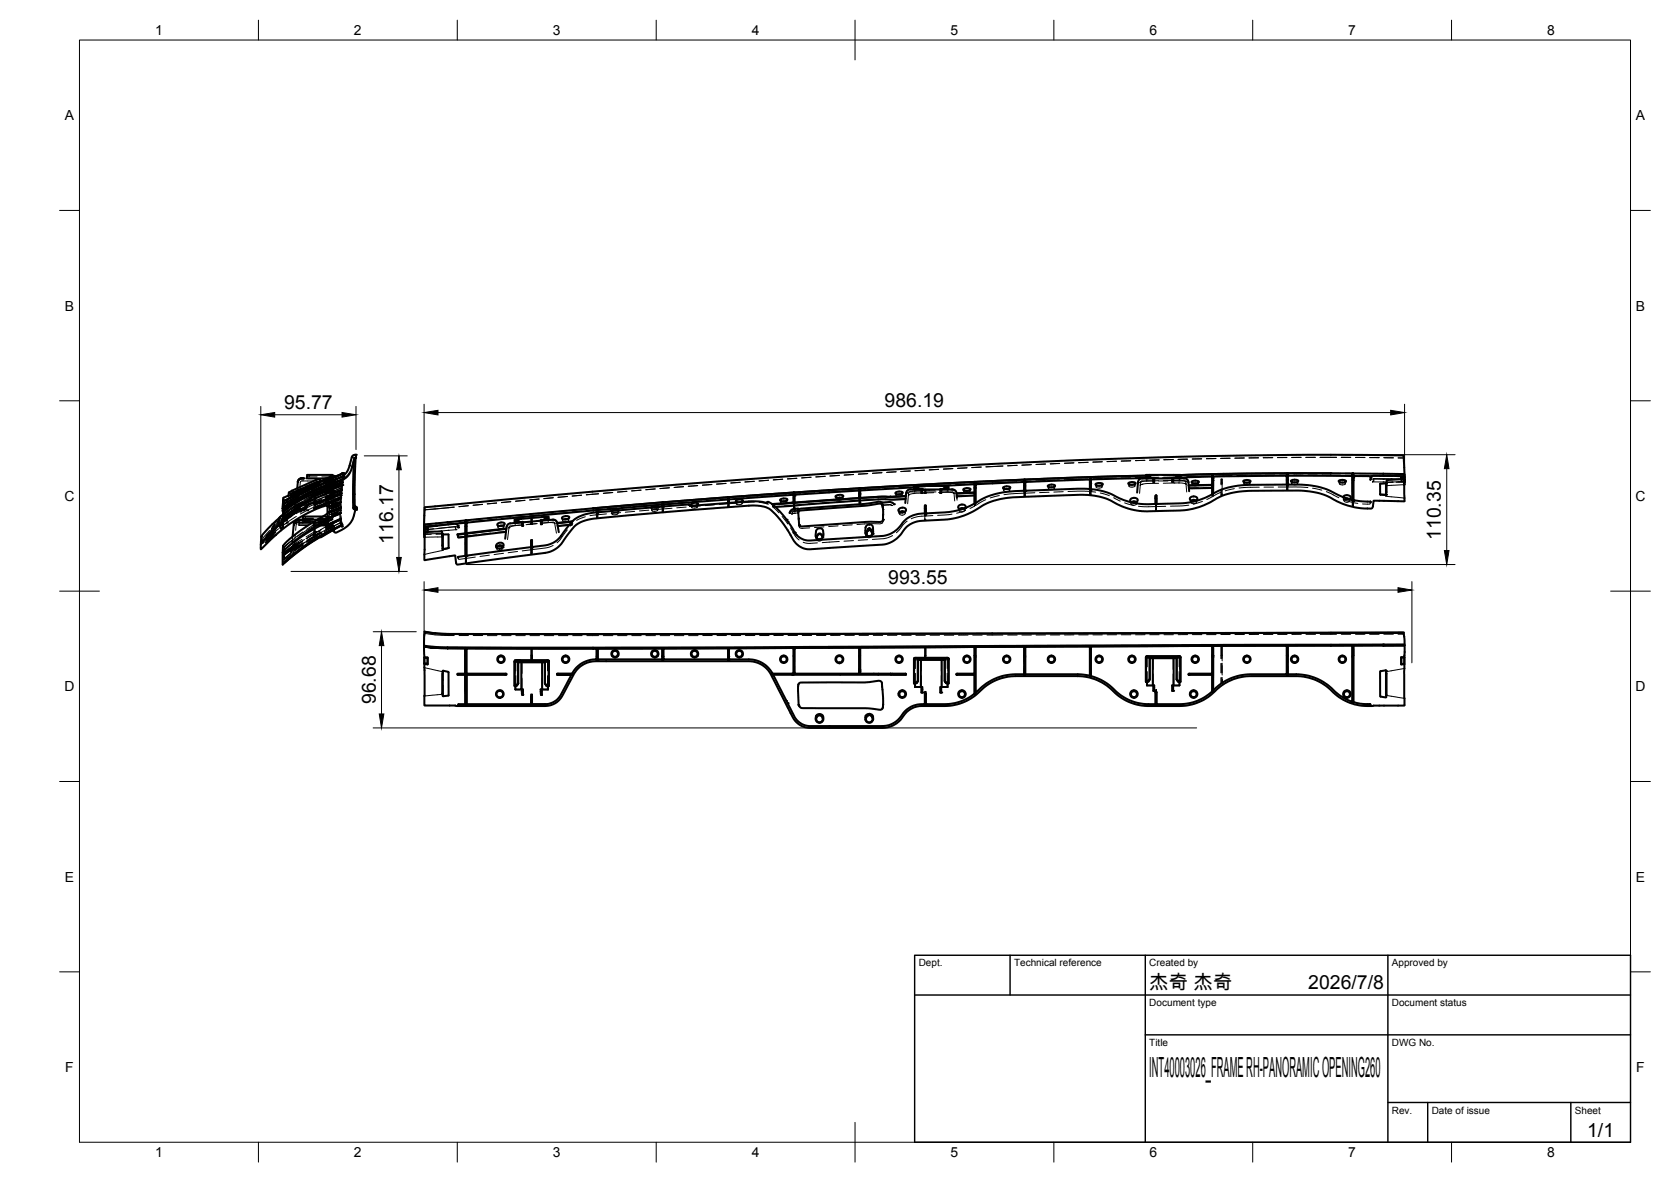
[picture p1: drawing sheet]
<svg xmlns="http://www.w3.org/2000/svg" width="420mm" height="297mm" viewBox="0 0 420 297" stroke-linecap="round" stroke-linejoin="round" font-family="sans-serif">
<defs><g id="words">
<text font-size="7" x="289" y="270.6">INT40003026_FRAME RH-PANORAMIC OPENING260</text>
<g font-size="4.9">
<text x="71.4" y="102.8">95.77</text>
<text x="222.4" y="102.2">986.19</text>
<text x="98.8" y="136.7" transform="rotate(-90 98.8 136.7)">116.17</text>
<text x="362.3" y="135.7" transform="rotate(-90 362.3 135.7)">110.35</text>
<text x="223.4" y="146.8">993.55</text>
<text x="94.5" y="177" transform="rotate(-90 94.5 177)">96.68</text>
<text x="289" y="248.5">杰奇 杰奇</text>
<text x="329" y="248.5">2026/7/8</text>
<text x="399.1" y="285.7">1/1</text>
</g>
<g font-size="3.5">
<text x="39" y="8.8">1</text>
<text x="89" y="8.8">2</text>
<text x="139" y="8.8">3</text>
<text x="189" y="8.8">4</text>
<text x="239" y="8.8">5</text>
<text x="289" y="8.8">6</text>
<text x="339" y="8.8">7</text>
<text x="389" y="8.8">8</text>
<text x="16.3" y="30.2">A</text>
<text x="411.3" y="30.2">A</text>
<text x="16.3" y="78">B</text>
<text x="411.3" y="78">B</text>
<text x="16.2" y="125.9">C</text>
<text x="411.2" y="125.9">C</text>
<text x="16.2" y="173.7">D</text>
<text x="411.2" y="173.7">D</text>
<text x="16.3" y="221.6">E</text>
<text x="411.3" y="221.6">E</text>
<text x="16.4" y="269.4">F</text>
<text x="411.4" y="269.4">F</text>
<text x="39" y="290.8">1</text>
<text x="89" y="290.8">2</text>
<text x="139" y="290.8">3</text>
<text x="189" y="290.8">4</text>
<text x="239" y="290.8">5</text>
<text x="289" y="290.8">6</text>
<text x="339" y="290.8">7</text>
<text x="389" y="290.8">8</text>
</g>
<g font-size="2.5">
<text x="231" y="242.9">Dept.</text>
<text x="255" y="242.9">Technical reference</text>
<text x="289" y="242.9">Created by</text>
<text x="350" y="242.9">Approved by</text>
<text x="289" y="252.8">Document type</text>
<text x="350" y="252.8">Document status</text>
<text x="289" y="262.9">Title</text>
<text x="350" y="262.9">DWG No.</text>
<text x="350" y="279.9">Rev.</text>
<text x="360" y="279.9">Date of issue</text>
<text x="396" y="279.9">Sheet</text>
</g>
</g></defs>
<!-- layer: Hidden -->
<g fill="none" stroke="#000" stroke-width=".25">
<path d="M77.2 119.6l.4 .3h2.1M77.9 119.3l-.1 .6M80.9 119.9h2.2M83.1 119.9l.2 1M83.1 119.9l.1 1M83.1 119.3v.6M83.1 119.3v.9M83.6 119.6v.7M83.8 119.9l-3 1.1M83.8 119.9l-2.1 .7M84.2 119.8l-.4 .1M84.2 119.7v.1"/>
<path d="M84.3 119.9h.1M86 119.1l-2.6 1.1 2.6-1M86.1 119.9l-.1 .6zM86.2 119.1v.7M86.2 119.1h-.2l.2 .1v.2l-.1 .5h-.2h.2l-.1 .6h-.3h.3v.3l-.1 .3h-.2h.2M86.2 119.6l-4.3 1.6M86.2 119.6l.1-.6v.6M86.3 118.9l-2.5 1M86.3 118.9l-.1 .2M86.3 118.9l-.1 .7M86.3 119h.1M86.4 119.1l-.4 3.9"/>
<path d="M86.4 119.1h.1M86.5 118.9l-.1 .2M86.5 118.9h.1M86.6 119.8l-.1-.4-.3 1.9M86.6 119.3l-.1 .1M87.9 117h.1M87.9 118.7l-.7 .9-1 .7M88.5 117.2h.1M88.5 117.2l-.1 .4M89.1 115l-.6 2.2M89.1 114.9l-.1 .7M89.1 114.9v.2"/>
<path d="M89.1 114.3h.1M89.2 118.4v2.4M89.4 114.5l-.2 2.7M89.5 114.9v.2M89.5 114.9h-.4M207.5 119.7l-2.4 .1M207.5 119.7l-2.4 .2M211.1 119.5l-2.4 .1 2.4-.1M212.3 119.4l2.3-.2-2.4 .2M218.2 119l-2.4 .1M218.2 119l-2.4 .2M221.7 118.8l-2.3 .2"/>
<path d="M221.8 118.8l-2.4 .1M222.9 118.7l2.4-.1-2.4 .1M228.9 118.3l-2.4 .2M232.5 118.1l-2.4 .2M232.5 118.2l-2.4 .1M236 118l-2.4 .1M236 117.9l-2.4 .2M239.6 117.7l-2.4 .2M239.6 117.8l-2.4 .1M243.1 117.6l-2.3 .1M243.2 117.5l-2.4 .2M246.7 117.4l-2.4 .1"/>
<path d="M247.9 117.3l4.3-.2-4.3 .2M255.8 116.9l-2.4 .1M255.8 117l-2.4 .1M259.3 116.8l-2.4 .1M260.5 116.7l2.4-.1-2.4 .1M266.4 116.4l-2.3 .2M266.4 116.5l-2.3 .1M270 116.3l-2.3 .1 2.3-.1M271.2 116.3l2.4-.2-2.4 .2M274.8 116.1l2.4-.1-2.4 .1M278.4 116l2.3-.1-2.4 .1M281.9 115.9l2.4-.1-2.4 .1"/>
<path d="M287.9 115.7h-2.4M287.9 115.7l-2.4 .1M288.1 119.5h3zM291.4 119.9l-2.4 .1M291.4 115.6h-2.3M291.4 115.6l-2.3 .1M292.2 119.5l3-.1zM292.6 115.5h2.4zM295.2 119.4h.1M296.8 119.4h-1.6M297.2 119.8l-4.6 .1M298.6 115.4h-2.4"/>
<path d="M298.6 115.4l-2.4 .1M300.8 119.7l-2.4 .1M302.2 115.3h-2.4h2.4M303.3 115.3l2.4-.1zM304.4 119.6l-2.4 .1M306.9 115.2l2.4-.1-2.4 .1M309.8 119.5l-4.3 .1M310.5 115.1h2.4l-2.4 .1M313.4 119.5h-2.4M316.4 115l-2.4 .1h2.4M316.9 119.4l-2.3 .1M320 115h-2.4h2.4"/>
<path d="M320.5 119.4h-2.4M321.2 115l2.4-.1-2.4 .1M324.1 119.4h-2.4M325.3 119.4h2.3M327.2 114.9h-2.4l2.4 .1M328.3 114.9h2.4M328.8 119.4h2.4M330.7 114.9l-2.4 .1M331.9 114.9h4.2M332.4 119.4h4.7M334.6 118.9h.1M334.6 118.9l2.4 .1"/>
<path d="M337.2 114.9h2.4M337.2 114.9l2.4 .1M338.2 119.4l2.4 .1M338.2 119h2.4M340.8 114.9h2.4M341.8 119h2.4M341.8 119.5h2.4M344.4 115h2.4M344.9 119.7h2.9M345.4 119.5h2.4M345.4 119h2.4M347 119.6h.1"/>
<path d="M347.8 119.7h.1M347.8 119h.1M347.8 119.5h.1M347.8 119.7h2M347.8 119l2 .1M347.8 119.5l2 .1M350 119.6h.1M350.4 115h-2.4l2.4 .1M351 119.7l2.1 .1M351 119.6h2.1v.2M351 119.1h2M351.5 115l1.5 .1h-1.5"/>
<path d="M353 119.7h.1M65.6 136.9h.1M66.9 135.5v.8M66.9 134.7v.8M66.9 136.3h.1M66.9 135.5h.1M66.9 134.9l-1 1h.1v.7M66.9 136.3v.1M66.9 135.5v.1M67.5 134.4h.1M67.8 133.3l-1.7 2-.1 1.3 1.4-1.2M67.9 135.3h.1"/>
<path d="M68 135.2h.1M68 134.4h.1M68 133.9h.1M68 133.9l-.5 .5M68.1 134.3h.1M68.1 134.3l1-1.5-2.2 2.7M68.1 134.3l-1.2 1.2M68.3 134.9h.1M68.3 134.1h.1M68.3 133.6h.1M68.4 132.6h.1M68.5 134.7h.1"/>
<path d="M68.7 134.1l-.3 .5-1.4 1.4zM68.7 133l-.4 .8-1.3 1.3zM68.7 132.4l-.1 .1M68.7 134.2h.1M68.7 134.2h.2M68.8 132.1l.3-.3-1.1 1.8-1.1 1.1 1.2-1.3zM68.8 132.4h.1M68.8 132.8l-.1 .2zM68.9 133.3h.1M68.9 133h.1M68.9 133l.1 .1M69 133.1l-.1 .1"/>
<path d="M69 133.1h.1M69 133h.1M69 132.8h.1M69 132.8l-.3 .6M69.1 132.8l-.4 1.4M69.1 131.8l-.2 1.2M69.2 132.9h.1M69.3 134.5h.1M69.7 131.2h.1M69.8 131.2h.1M69.8 131.2h-.1h.5l.3 .4M69.8 131.2l.3 .4"/>
<path d="M70 130.8h.1M70 130.8l-1.1 1-.5 .8M70 132.9l-2 1.9M70.1 130.8h.1M70.1 130.8h-.1M70.2 130.5h.1M70.2 130.5l-.1 .3M70.3 131.1l-2.1 1.9 .2-.4M70.3 132.4h.1M70.3 130.1l-.1 .4M70.3 132.4l.2 .4M70.4 131.3h.1"/>
<path d="M70.4 131.3l-1 .8-.4 .7M70.5 131.7h.1M70.5 131.7l-2.5 2.2M70.5 132.1l-.3 .2 .1 .1M70.8 130.5h.1M70.8 130.5l-.4 .8M70.9 129.6h.1M70.9 129.6h-.1M71 131.8h.1M71 130.4h.1M71.1 132.5h.1M71.1 132.5h-.1"/>
<path d="M71.1 138.9h.1M71.1 128.3h.1M71.1 130.6h.1M71.1 130.2l-.1 .2M71.2 126.2h.1M71.2 126.7h.1M71.2 129.3h.1M71.2 126.3l.3-.2v.6M71.1 129.3h.1M71.2 129.3l-.1 1.6M71.2 125.5h.1M71.2 139.2h.1"/>
<path d="M71.2 139.2v1l.3-.3v.7v-.3M71.3 131h.1M71.3 131l-.2 1.5M71.3 130.9v.1zM71.3 138.8h.1M71.3 138.7l-.1 .5M71.3 129l2.9-2-2.9 2.1h.2zM71.3 126.7l1.2-.8-1.2 .8 .2 .1zM71.4 137.5l2.1-1.8v.9l-2 1.6v-.7zM71.4 130.3h.1M71.4 130.3l-.3 .9M71.4 131.1h.1"/>
<path d="M71.4 131.1l-.3 .2M71.5 138.2v2.1M71.5 126.8v.5M71.5 129.1v.6M71.6 128.2h.1M71.8 131.6l-.8 .6M71.8 131.6h.1M72.1 127l2-1.3zM72.1 126.3l-.6 .4M72.1 127v.1M72.1 130.6h.1M72.1 130.6l-.7 .5"/>
<path d="M72.2 127v.2M72.2 127.2h-.1M72.5 129.7l-.9 .8M72.7 130h.1M72.7 127.2l-1.1 .9M72.7 129.4l-1.3 .9-.1 .7M72.8 128.4l-1.4 1-.7 1.7-.6 .5 .4 .1M72.8 128.2l-1.9 1.4M72.9 129.1l-1.9 1.3M72.9 124.4h.1M72.9 124.4l-.4 .3M73 136.2l-1.3 1.2-.2 .7"/>
<path d="M73.1 138.2l-1.8 1.5h.2v.6M73.1 137.8l2-1.4zM73.1 125.6l1.9-1.2-.2 .9-1.5 .9zM73.1 128.8l-2.3 1.7M73.1 137.9l.1 .7M73.1 128.8l.2 .7M73.1 128l.2 .7M73.2 138.8h.1M73.2 124.3h.1M73.2 124.4h.1M73.2 124.3v.3M73.2 138.6h.1"/>
<path d="M73.2 124.3l-.3 .1M73.2 138.9l-1.7 1.4M73.2 124.5l.6-.2zM73.3 139.2l-1.8 1.4M73.3 137.8h.1M73.3 125l-2.1 1.7M73.3 127h.1M73.3 126.2l-2.2 1.6 .1-1.1M73.3 124.7l-2.1 1.5M73.4 138.2l1.5-1.2-1.6 1.3zM73.4 123.3h.1M73.4 129.7l-1.3 .9"/>
<path d="M73.4 138.2h.1M73.4 138.2l-.2 .6M73.5 136h.1M73.5 138h.1M73.5 125.4l-2.1 1.3 .1 .1M73.5 138l.1 .2M73.5 137.4l-2.2 1.3M73.5 137.9h.1M73.5 137.9v.1M73.5 137.9l-.1 .3M73.5 135.7l-2.2 1.8h.2v.6l1.9-1.5 .1-.9M73.6 137.9h.1"/>
<path d="M73.6 134.8l-.1 1.2M73.6 124.7l-2.4 1.1M73.6 138.1l-2.4 1.5M73.7 136.9h.1M73.7 136.9l-.4 .9-.1 1M73.7 125.3l-2.2 1.4M73.7 126l-2.2 1.3M73.8 124.4l-1.9 1.3 .2 .1v.5M73.8 124.4l-1.9 1.3h.2v.5M73.8 123.9l-1.3 .6M73.9 135.6l-.4 .4M73.9 123.6v.1"/>
<path d="M73.9 123.6l-.7 .4M74 125.1l-1.9 1.2M74.1 131.6l.8-.3a.98 .98 0 0 0-1 .9zM74.1 136.7l-.2 .4-2.3 1.9M74.1 127.9l-2.6 1.8-2 1.9M74.1 127.9l-2.6 1.8 .1-.4 1.3-1.1M74.1 127.9h.1M74.1 136.1h.1M74.1 136.1l-.1 .2M74.1 125.8l-1.9 1.4M74.1 127.8h.1M74.2 127.5l-.1 .4"/>
<path d="M74.2 131.1l1-.2a1.09 1.09 0 0 0-1.3 .8zM74.2 127.2l-.4 .2M74.2 124.9l-2.1 1.3 1.9-1.2M74.2 137.1l-.4 1M74.2 134.5l-.1 1.6M74.4 127.3l-.2 .2M74.5 125.3l-3 2 .2-.3 1.7-1.3M74.5 125.3l-3 2M74.5 131.7h.1M74.5 131.7l-.2 1.6M74.5 129.8l-2.7 1.8M74.5 125.3h.1"/>
<path d="M74.5 125.2h.1M74.5 125.1v.2M74.5 123.6l-.3 3.9M74.6 124.5l-1.2 .7M74.7 123.6l-.2 1.5M74.7 123.3l.4-.3 .8-.1-.1 .7M74.7 122.7v.6M74.8 127.9l-.2 .3-1.1 .8M74.8 127.8h.1M74.8 125l-.3 .1M74.8 127.6h.1M74.8 127.6l-.2 .3"/>
<path d="M74.8 127.6v.2M74.8 125.6l.2-.9-1.9 1.2M74.8 125.3l-1.5 .9M74.8 125.3l-.4 .2M74.8 137.4l-1 .7-.2 1.2M74.8 123.8l2.1-1.1-2.1 1.2M74.9 131.3h.3zM74.9 126.4l-.1 1.2M74.9 137v.1M74.9 137.1h.1M74.9 137.1l.1 .1M75 124.5l2.2-1.2-4.1 2.3"/>
<path d="M75 124.7l-1.9 1.2 .2 .7M75 126.8l-1.9 1.2M75 125.1l-1.9 1.2 .2 .7 1.5-1 .2-.9-1.9 1.2M75 127.6l-.2 .9M75 126.8l-.2 .9M75.1 127.6l-2 1.2M75.1 136.4l-.2 .6M75.1 125.3l-.2 .5-1.2 .8M75.1 125.3v.2zM75.2 131.9v.1h2.1M75.2 125.2l-.1 .1M75.2 131.9v-.8l-.5 .1a1 1 0 0 0-.8 1"/>
<path d="M75.2 125.2l-.2 .4M75.2 131.9h2.2M75.2 131.3v.2M75.2 131.3h2.9M75.2 130.7l-1 .4-.3 .6 .3-.6 1-.4v.1h2.9M75.2 130.8h.1M75.2 131.2l-.5 .1a1 1 0 0 0-.8 .9M75.2 127.5h.1M75.2 127.5l-4 2.8M75.2 130.8v.7M75.3 123l-.6 .3M75.3 123.8l-.1 1.4"/>
<path d="M75.3 123h.1M75.4 124.2l-.3 .2M75.4 124.4l-.4 .3M75.5 138l-1.9 1.4M75.6 128h.1M75.6 126.5h.1M75.8 127.9h.1M75.8 127.9h-.8l-1.3 .8M75.9 125.4l-1.9 1.2h.2v.6M75.9 122.7l-2 .9M75.9 135.5l-2.2 1.4M76 136l-1.9 1.4"/>
<path d="M76 136.1l-1.9 1.4M76 126.1l-1.8 1.1M76.1 136l-1.9 1.1-.1 .7-.5 .4M76.1 128.2l-1.7 .9M76.1 136.7l-1.9 1.5 1.9-1.4M76.1 137l-1.9 1.4M76.1 133.7l-2.2 1.7M76.1 131.4h.1M76.1 130.6v.1h2.4M76.1 136.4l-2.4 1.4-.1 .4M76.2 123.3l-1.7 .9 .3 .1v.5M76.2 130.1l.3 .3"/>
<path d="M76.2 129.8v.3M76.2 126.9l-1 .6M76.2 126.9l-2.3 1.5M76.2 129.8l.6 .1M76.2 130.5h2.4M76.2 136.6l-2.1 1.2-.5 1.5-2.4 1.5v-1.2l-.1 2.3M76.3 120.2l-.1 .7M76.3 123.9l-2 1.2M76.3 136.9l-2.3 1.4M76.4 124.5l-1.7 .9M76.5 126.8h.1M76.5 125.1l-2.4 1.4h.3v.5"/>
<path d="M76.5 130.3l-.3-.2-.1 .6h-.9v.6M76.5 131l-.3-.2v-.3l-.1 .9M76.5 130.3l.3 .1M76.5 130.3h2.2M76.6 135.6l-2.1 1.2M76.7 136.3l-2.1 1.2M76.7 126.2h.1M76.7 126.2h-.7l-2.2 1.4M76.7 125.7l-2.3 1.3 1.1-.7M76.8 130.4h2M76.8 123l-2.1 1.1h.3v.6M76.8 130.5h2.1"/>
<path d="M76.8 130.5h-.6M76.8 130.5v.5M76.8 122.4l.3 .2h2.2M76.8 123.5l-2.1 1.2M76.8 129.9h2.1M76.8 129.9v.5M76.9 123.3l-2.2 1M76.9 126.2h.1M76.9 126.2h-.2M77 127.2v-.6l.4-.5-.5 .3h-.9l-2.2 1.3M77 127.2h.1M77 123.5l-2 1.2"/>
<path d="M77.2 124l-2.4 1.3M77.2 126.1l-.3 .1M77.2 126.1h.1M77.2 123.6h.1M77.2 123.6l-1.4 .7M77.3 124.1l-2.1 1.1M77.3 124l-2.1 1.1M77.3 126.8h.1M77.3 126.8h-1l-2.2 1.3M77.3 124.4l-4.3 2.8M77.4 122.4l-3 1.7M77.4 122.1v.5l-3.1 1.8"/>
<path d="M77.4 126.1l.3 .4M77.5 126.6h.1M77.5 126.6l-.2 .2M77.6 123.2l-3.1 1.6M77.7 126.5h.1M77.7 126.5l.1 .1-.8 .4-.8-.1M77.9 135.6l-2 1.2M78 131.2l-2.9 .1-.4 .1-.2 .3M78 122.2l2.2-.9zM78 123.7l-1.3 .7M78.1 131.3h-2.9v.1M78.4 122.1l.3-.2-.1 1.4-2.5 1.2"/>
<path d="M78.4 135.9l-1.9 1.4M78.5 125.8h.1M78.5 125.8l-1.2 .6M78.5 122.9h.5l.1 .5M78.5 132h2.1M78.5 131.4l-3.3 .1M78.6 123.3l-1.8 1M78.6 123.6l-3.3 .1-.2 .2-.1 1.3M78.6 123h-3.1l-.8 .4M78.6 131.9h2.3M78.7 123.6h.1M78.7 123.6l-.4 .2"/>
<path d="M78.7 123.6l-.1 1.4M78.7 131h-2.2l-.3-.2-.1 .6h-.9v.6M78.7 124.2v.1M78.7 124.2h-.1M78.7 126.4h.1M78.8 131h-2.3M78.9 123.3l1.6-.7-1.6 .7 .2 .6-.1-.5zM78.9 134.9l1.1-.6 .7 .7M78.9 125.6v1.9l-3.4 1.7M78.9 125.6v-.2l-.5 .1-1.2 .6M78.9 124.7v.9M78.9 125.4h.1"/>
<path d="M78.9 124.7l.3-.1v.2M78.9 126.8l-1.9 .9M78.9 124.8h.3v.6M78.9 125.6l-.4 .2M79 134.9l-1.9 1.2 1.9-1.2M79 134.1l-2 1.3M79 131.1v1.1zM79 131.9l-1.9 1.1M79 122.7l-1.8 .9M79 122.7l-1.7 .7M79 124.5l-2 1M79 124.9h.1"/>
<path d="M79 122.6v-.7v.8M79 121.9l-1.8 .9M79 124.5v-.7v.9M79 123.8l-2.1 1M79 132.2l-4.2 2.6M79 124.7l-3.6 1.9M79 135.1l-1.9 1.2M79 124.5v.2M79 134.1v.8M79 120.9h-3.3l-.2 .3-.1 1.4M79 134.2l1 .1M79 124.8h.1"/>
<path d="M79 121.9l.1 .5-.1-.5M79 121.9l-.2-.1-.5 .3M79 121.9l.1 .5M79.1 123.1v.1zM79.1 123.9l-.5 .5-2 1.2M79.1 126.4h.1M79.1 126.1h.1M79.1 126.1l-1.6 .5M79.1 131.4h.1M79.1 126.5h.1M79.1 131.4l-.1 .1M79.2 134.2v-1.4v1.9"/>
<path d="M79.2 132.8l-.2 .1v2v-2M79.2 126.3v1M79.2 126.3h.1M79.2 124.6v.9M79.2 124.8v.3l.6-.1M79.2 124.8h.1M79.2 121.8v.8M79.2 123.7v.9M79.2 124.8v.7M79.2 131.2l3.1 .1M79.2 124.8l-.3 .1M79.2 134v.8"/>
<path d="M79.2 134.2v.5M79.2 134v.3M79.2 124l-.2 .1M79.2 121.9l-.2 .1M79.2 134.7l1.7-.9-1.7 1M79.2 131.7v-.7v1.1M79.2 125.8v-.7v1.2M79.2 125.5v.3M79.2 133.6h.1M79.2 134.8v.2v-.7l-.2 .1v.7v-.2M79.2 121.3l-2.2 .9M79.2 125.4h.3z"/>
<path d="M79.2 124.4v.2M79.2 133.6l-2.2 1.3M79.2 122.1h-2.4l-.1 .9M79.2 130.8h2.9v.5h-2.9M79.3 133.6h.1M79.3 133.6l1 .1M79.3 131.3h3M79.4 120.6h.1M79.4 126.1h.1M79.5 127.5h.1M79.6 133.7l-2 1.3M79.7 126l-.6 .1"/>
<path d="M79.7 134.9l-2.3 1.4M79.7 127.6h.1M79.7 123.5l-2.1 1M79.7 134.4l-2 1.3M79.8 130.7h2.5M79.8 123.6l3.2 .1M79.8 123h3M79.8 125l-.6 .1v.7M79.8 125l.6-.3zM79.8 134.1h.1M79.8 121l-.7 .3M79.8 134.1h.3"/>
<path d="M79.9 121.2h.1M79.9 131h2.2l.1 1M79.9 130.3h2.2M79.9 134.1h.1M79.9 124.1l-2.1 1M79.9 134.3l-.5 .3-.4-.4-1.9 1.1M79.9 134.3h-.3l-2.4 1.5M80 134h.1M80 134l-.2 .1M80 134l-.1 .3M80 131h2.1M80 130.4h2.1"/>
<path d="M80 121.2h.1M80 121.2l.1 .3M80.1 121.4l-2.2 1M80.1 121.5l-.6 .2M80.1 130.5h2M80.1 129.9h2M80.1 122.8l-2.6 1.2M80.1 121.3h.1M80.1 121.2h.1M80.1 122l-2.2 1M80.1 121.8l-2.2 1M80.1 134.1h.1"/>
<path d="M80.2 120.9h3.2l.2 .1M80.2 133.6h.1M80.3 121.1h.1M80.3 121.1l-.3 .1M80.3 122l-2.2 1M80.3 133.7h.1M80.3 133.7l.5 .5-.7-.1M80.3 122.1l-1.9 .8 .2 .1v.5M80.3 126.1l-1.2 .3M80.3 126.1h.1M80.4 126.9l-1.2 .4v-.3M80.4 121.9l-2.2 .9"/>
<path d="M80.4 122.1l-1.9 .8 .2 .1v.5M80.4 124.7l3-1.1zM80.4 121.8l-2.2 1M80.4 122.1h2.8v.9M80.4 126.1h.1M80.5 122.5l-2.2 1M80.5 135l-.8-.1-.3-.3-2.1 1.3M80.5 135h.1M80.5 122.6l-2.2 1M80.5 126.2h.1M80.5 122.6h2.2M80.5 122.7l-3 1.3"/>
<path d="M80.6 126.1h.1M80.6 122.7l-1.9 .8 .4-.1v.5l1.7-.7-1.7 .7M80.6 121.1l-1.7 .7 .1 .1M80.6 126.1l-1.4 .6M80.6 122.4l-2.7 1.2M80.6 130.9l-1.4 .8v.4M80.6 120.9l-1.3 .6M80.7 123.3l-2 .9M80.7 123.1l-1.5 .6v.7M80.7 121.2l-1.5 .6v.7M80.7 134.1l-1.5 .9M80.7 133.1l-1.5 .9"/>
<path d="M80.8 121.7l-4.4 2M80.8 121.7l-4.3 2.1M80.8 121.7l-2.2 .9M80.8 121l-1.9 .8 .1 .1M80.8 130.6l1.5 .1M80.8 121l-.5 .1M80.8 123.7l-1.6 .7M80.8 134.2h.1M80.9 123.8l-1.8 .8M80.9 122.3l-1.8 .8M80.9 122.4l-1.8 .8M80.9 125.5l-1.7 .8v.7"/>
<path d="M81 126.2l-1.8 .8M81.1 124.5h.1M81.1 126.8l-2 .9M81.2 129.8h1.3l.1 .8M81.3 120.8l2.9-1-2.9 1M81.3 122.3l-2.2 .9M81.4 121.6l2-.7-1.9 .7M81.5 134.1l-2 1.2M81.5 125.6l-1.2 .5M81.7 122.1l1.7-.6zM81.7 133.9l1.6-.9zM81.8 122.6l3.9-1.5-4.9 1.9"/>
<path d="M81.8 120.7l1.6-.5-2.2 .8M81.9 125.1l1.9-.7zM81.9 125.1l.1 .6M81.9 121.2l1.9-.6-.3 .7-1.4 .6zM81.9 121.2l1.9-.6-.2 .7-1.5 .5zM81.9 121.5l1.9-.7-.2 .7-1.5 .6zM81.9 121.8l1.9-.7-.2 .8M81.9 122.1l1.9-.7-.2 .7M81.9 122.5l1.9-.7-.2 .7M81.9 121.8l.2 .6M81.9 122.1l.2 .6M81.9 122.5l.2 .6"/>
<path d="M81.9 122.9l.2 .6M81.9 132.2l.2 .6M81.9 126l.2 .6M81.9 130.5l.2 .6M81.9 123.3l.2 .7M81.9 124.2l.2 .6M81.9 121.4l4.3-1.6-.1 .5a4.7 4.7 0 0 1-2.5 1.2l-2 .7 4.4-1.6a.86 .86 0 0 1-.8 .9l-1.6 .6M82.1 130.4l.2 .9M82.1 130.4l.1 1M82.1 131h.1M82.1 131l.2 1M82.1 129.9v.6"/>
<path d="M82.1 129.9v.5M82.1 130.5v.5M82.1 130.4l.1 1.5M82.1 120.2l1.5 .1 .5 .4M82.3 131.3h.1M82.3 130.7h.1M82.3 130.7l-3.1 1.4M82.4 130.7l.2-.1v.7M82.4 129h.1M82.4 127.2h.1M82.4 126.9h.1M82.4 129h-.1"/>
<path d="M82.4 127.2v.1l.1-.1M82.4 129l-.1 1.3M82.4 126.9v.3M82.5 127.2h.1M82.5 129.8h.1M82.5 129.8v.7h-2.7M82.6 131.4l-3.5 .1M82.6 131.4h.1M82.6 121.2l-3.4 1.4 1.6-.8M82.6 121.2h.1M82.6 128.7l2.6-1.1-2.6 1.2 .2 .1v.5v-.5zM82.6 127.3l2.7-1.1-2.7 1.1 .2 .1z"/>
<path d="M82.6 128.7h.1M82.6 126.4l1-.3-.9 .3 .1 .2zM82.6 127.1h.1M82.6 127.1l-.1 .1M82.7 122.6l.2 1M82.7 122.6l.1 1M82.7 123h.1M82.7 122.6h.1M82.7 122.6v-.5v.9M82.7 126l-1.9 .4-.2-.3M82.8 127.9l2.7-1.1v.4a1.05 1.05 0 0 1-.9 1.4l-1.8 .8zM82.8 126.6l2.8-1.1v.3a1 1 0 0 1-1 1.4l-1.8 .7z"/>
<path d="M82.8 126.1v.1M82.8 126.9h.1M82.8 123l.4 .1M82.8 123h.4M82.8 126.9h-.4M82.8 126.9v.4l-.2-.2M82.8 127.4v.5M82.8 123.6h.1M83 123.7h.1M83 123.7h.3M83.1 121.7h.1M83.1 123.7h.1"/>
<path d="M83.2 132.4h.1M83.2 123h.1M83.2 123.1l.4 .2M83.2 133v-.4l-1.7 1.1 .2 .2M83.2 123.1l-4 1.5M83.2 132.6l.1 .5M83.3 127.9l1.9-.7zM83.3 126.2l1.9-.7zM83.3 120.9h.1M83.3 127.1l.1 .6M83.3 128.8l.1 .6M83.3 127.9l.1 .6"/>
<path d="M83.3 126.2l.1 .6M83.3 128.7l1.9-.7zM83.3 127l1.9-.6zM83.4 124.6l-1.4 .5M83.4 124.6l-1.5 .5M83.4 123.6l2.1-.9zM83.4 131.7l-1.6 .9M83.4 131.7l-1.6 .8M83.4 121.5l2.3-1zM83.4 126l-1.2 .5M83.4 120.9l2.5-1zM83.5 123.2h.1"/>
<path d="M83.6 125.2l-1.5 .5M83.6 125.1l-4.4 1.9v-.7l1.6-.7M83.6 121.3l-1.5 .6M83.6 121.3l-1.5 .5M83.6 121.5l-1.5 .6 .3-.1M83.6 122.1l-1.7 .6M83.6 122.6l-2.6 1M83.6 122.1l-1.7 .7M83.6 122.6l-1.7 .7M83.6 120.3h.1M83.6 120.9h.1M83.6 120.3l-2.4 1"/>
<path d="M83.6 120.3h.2M83.6 121.1h.1M83.6 120.7l-2.1 .7M83.6 120.7l2-.7 .7-.4-4.4 1.6 4.3-1.6v.2l-.7 .3-4.1 1.5M83.6 120.7h.1M83.6 121l.6 .4M83.6 120.7l-2.4 .9M83.7 132.9h.1M83.7 132.9l.1 .3M83.7 132.3l-1.8 .9M83.7 132.5h.1M83.7 132.9l.3 .2"/>
<path d="M83.7 132.9l-.5-.6-2.4 1.5M83.7 132.5l-2 1M83.7 124.1l-4.5 1.7v1.2M83.7 124.1l-4.5 1.7M83.8 125.3l-1.9 .7M83.8 120.6l-1.9 .7M83.8 120.8l-1.9 .7M83.8 121.1l-1.9 .7M83.8 121.4l-1.9 .7M83.8 121.8l-1.9 .7M83.8 122.2l-1.9 .7M83.8 122.7l-1.9 .6"/>
<path d="M83.8 123.5l-1.9 .7M83.8 133.2h.1M83.8 133.2l-.4 .2M83.8 122.6h-.2M83.8 125.3l-.2 .7M83.8 122.2l-.2 .8M83.8 122.7l-.2 .7M83.8 123.5l-.2 .8M83.8 131.3l-1.9 .9M83.8 129.7l-1.9 .8M83.8 120.3h.1M83.8 120.3v.1"/>
<path d="M83.8 120.7h.1M83.8 120.7h-.2M83.8 131.3l-.2 .8M83.8 129.7l-.2 .8M83.8 121.5h.1M83.8 120.6l-.2 .1M83.8 127h.1M83.8 125.9h.1M83.8 121.2l2.6-1zM83.8 121.3l2.5-.9zM83.8 124.9h.1M83.8 121.3l-1.4 .5"/>
<path d="M83.8 121.3l-2.6 1M83.8 121.2l-1.8 .7M83.8 121.3l-1.8 .7M83.8 121.2l-2.2 .9M83.8 121.2h.1M83.8 121.2l-2.1 .7M83.8 128.3h.1M83.8 122.2h.1M83.8 122.8h.1M83.8 121.3h.1M83.8 124.4l-.2 .7M83.9 131.2h.1"/>
<path d="M83.9 129.7h.1M83.9 121.4h.1M83.9 133.1h.1M83.9 131.3h.1M84 133h.1M84 120.8h.1M84 120.8l.5 .3-.2 .1M84 132.3l.4 .7M84 132.3l-.4-.6-.4-.1-2.6 1.5M84 132.3l-.3 .2M84 125.9l-.4 .1M84 125.9h.1"/>
<path d="M84.1 125.5l-.1 .4-.4 .2M84.1 120.7l.1 .1M84.1 120.7l-1.5 .5M84.1 125.4l-.1 .5M84.1 125.4v.1M84.1 120.7h.1M84.4 121.2l2-.8-4.8 1.8M84.5 120.4l-.7 .2M84.6 121.2l1.7-.7-1.7 .7M84.6 120.4l-.8 .3M84.9 127.9l-1.4 .5M85.1 120.8l-1.3 .4"/>
<path d="M85.2 126.4l-.3 .7M85.2 127.2l-.3 .7M85.2 128l-.3 .8M85.2 125.5l-.3 .8M85.2 127.7h.3M85.3 125h.3v1.2h-.3h.3l-.1 1.4h-.3M85.3 125l-1.2 .5M85.3 124.9l-1.2 .5M85.4 123.8h.3zM85.4 123.8l-2 .8M85.5 127.7h.1M85.5 128.3h.1"/>
<path d="M85.5 128.5v2.3a.76 .76 0 0 1-.8 1l-1 .5M85.5 128.3l-2.7 1.1-1.2 .9M85.5 127.6v.6M85.5 127.3v2.3a1.04 1.04 0 0 1-.9 1.6l-1.2 .5M85.6 131.3v-.5h-.3l-1.9 .9M85.6 126.2l-.1 .6M85.6 131.4l-1.9 .9M85.6 131.2l.4 .6v.7l-.4-.7M85.6 131.8h.1M85.6 131.2h.1M85.6 131.2v-.4v1M85.6 124.9l-.3 .1"/>
<path d="M85.6 124.9v.6M85.6 130.4l-3.2 1.3M85.6 128.9l-2.8 1.2M85.6 124.5v.4M85.6 124.5l.1-.2-2.1 .9M85.6 124.5v.2a.95 .95 0 0 1-1 1.2l-1.8 .7v-.4l-1.3 .3M85.7 127.4l-2.9 1.2M85.7 123.8l-.1 .7M85.7 123.8v.5M85.7 127.5v.1M85.7 132l-3.1 1.6M85.7 126.3v-.2l-2.9 1.2"/>
<path d="M85.7 123.7a.86 .86 0 0 1-.9 1l-1.2 .4M85.7 123.7l.1-1-.1 .6-2 .8M85.7 123.2v.6M85.7 123.2h.1M85.7 130l.1 1.7M85.7 129.6l.1 1.6M85.7 127.7v.7M85.7 127.7h.1M85.7 123.3l-2 .8M85.7 128.7v.4M85.8 127.1l-.1 1.7M85.8 125.1v-.1l-3.6 1.4"/>
<path d="M85.8 126.6l-.1 1.1M85.8 131.2l.1 .3M85.8 131.2h.1M85.8 131.7h.1M85.9 123.9l-3.2 1.3M85.9 123.9v.2M85.9 121.4l-.1 1.3h-.3h.3l-.1 .5M85.9 131.5l.3 .3 .1 .6-.5-.7M85.9 131.5h.1M85.9 121.7l-2.1 .9M85.9 121.1v.6l-2.1 .9M85.9 121.7l.1-.6-2.4 1"/>
<path d="M85.9 121.7l-.1 1.3M85.9 121.1v.6M85.9 123.6l-.1 2.3M85.9 123.2l-.1 2.3M85.9 123.2h.1M85.9 123.6h.1M86 123l-2.3 .9-.6-.2M86 123v.1M86 120.5v.6M86.1 121.9v-.1l-4.1 1.6M86.2 121.3l-.2 2.2M86.2 121.1l-4.4 1.8"/>
<path d="M86.2 121.2v.1M86.3 120.4h.1M86.4 120.2l-.5 .4-2.1 .7M86.4 120.3l-2.6 .9M89.2 125.4v1.5M89.2 122l-.1 2.2M89.2 127v.6M106.8 133.1h.1M106.8 133.8h.1M106.8 133.7h.7v.2M106.8 133.7h.1M106.8 134.2h.1"/>
<path d="M106.9 133.6h.1M107.5 133.9l-.8 .1M107.5 133.6v.3M107.5 133.6v.1M108.4 134.3h-1.7M109.1 133.6l-2.4 .3M109.6 131.5l-2.9 .3M109.6 131.5h.1M109.8 134.1h.1M109.8 134.1l-3.1 .2M109.8 132.1h.1M110 132.8l-3.3 .4 2.4-.3"/>
<path d="M110.1 132.8h.1M111 133.6h.1M111.1 134.1h.1M111.1 134.1l.2 .1M111.1 134.1h-1.3M111.2 134.9l-4.4 .1M111.2 134.2h-1.6M111.3 138v.1M111.3 134.9h.1M111.3 134.6l.1 .3M111.3 137.8l.1 .5-4.7 1M111.4 134.9v3.4"/>
<path d="M112.5 131.2l-2.9 .3M112.5 131.2h.1M112.5 131.7l-5.8 .7M112.5 131.7h.1M112.6 132.6h.1M112.6 132.6l2-.2 .6 .2M112.6 132.6l-2.3 .2M112.7 133.3h.1M112.7 133.3l-2.4 .2M112.8 137.7l-.1 .2-1.4 .2M112.8 137.7h.1M114.2 131.5l-1.7 .2"/>
<path d="M114.2 127.4l-7.4 .7M114.2 127.5l-7.4 .7M114.3 131.1l-1.8 .1M114.3 132.3h.1M114.5 132.4h.1M114.5 132.4l-4.5 .4M114.5 132.4l.2 .7M114.6 131.6l-4.7 .5M114.6 133h.1M114.7 133.1h.1M114.7 133.1l-2 .2M115 134.3l.3 .7 1.8-.2"/>
<path d="M115.1 132.2h.1M115.2 132.5h.1M115.2 139.9l.2 .7 1.7-.3M117 132l.3 .1M117 132.2v2.9M117 139.7v1.5M117 136.1v2.4M117 139.8v1.5M117 136.3v2.3M117.1 132.2h.1M117.1 134v.8zM117.1 139.8v.5"/>
<path d="M117.1 139.8h.1M117.1 139.7v.6M117.1 139.7v.1M117.3 139.6v.7M117.3 134v.7M117.3 134.9v-2.9h-.3v2.9M117.3 132v2.5M117.3 135.7v2.4M117.3 139.3v2M117.3 136.1v2.3M117.8 131.1l-2.4 .3M117.8 127.1l-2.4 .2"/>
<path d="M117.8 130.7l-2.4 .2M119.8 134.4l-2.5 .3M121.3 130.8l-2.3 .2M121.3 126.8l-2.3 .2M121.3 126.7l-2.3 .2M121.4 130.4l-2.4 .2M122.5 126.6l2.4-.2-2.4 .2M123 139.5l-2.3 .3M123.4 134l-2.4 .3M124.7 137.4l.2 .5M124.8 137.8h.1M124.9 137.6l-.1 .2"/>
<path d="M124.9 130.4l-2.4 .3M124.9 137.7l-.1 .1M124.9 130l-2.3 .2M125 131.9l.2 .7M126.4 132.1l.3 .3-.7 .4-.8-.2 .3-.4M126.4 137.4l.1 .2M126.5 137.4l-.2 .6-.6 .3-.7-.2-.1-.5M126.5 137.4v.2M126.5 137.6h.1M126.6 139.1l-2.4 .3M126.6 137.1l-.1 .6M126.9 131.7l-.2 .7"/>
<path d="M127.3 133.4l-2.7 .4M127.7 132l-.3 .5M128 132.6h.1M128.4 130.1l-2.3 .2M128.4 126.1l-2.3 .2 2.3-.2M128.5 129.7l-2.4 .2M129.5 132h.1M129.6 131.4l-.1 .6M130.1 138.6l-2.3 .3M130.8 131.3l-1.4 .1M131.1 131.3h.1M131.1 132l-2 .2-1.1 .5"/>
<path d="M131.1 131.3l.2 .6M131.3 131.9l-3.2 .3-.5 3.4M131.5 131.3h-.3M132 129.7l-2.4 .3M132 125.8l-2.4 .2M132 125.7l-2.4 .2M132 129.3l-2.3 .2M133.5 130.5v1.3v-1.4h.3v1.3M133.5 130.4l.3 .1M133.5 136.7v2.4zM133.5 139l.3-.1-.3 .2M133.5 137.5v.7"/>
<path d="M133.5 138.2l-2.2 .2M133.5 131.7l-1.2 .2M133.6 137.5l-.1 .7M133.6 137.5h.1M133.6 131.1l-4.8 .5M133.8 137.5v.6zM133.8 130.4v1.3M133.8 138.9v-2.3v2.5M133.8 131.7h.1M133.8 131.8h-.3M134.9 131.6l-2.4 .2M135.1 131.6l-1.3 .1"/>
<path d="M135.6 129.4l-2.4 .2M135.6 125.4l-2.4 .3M135.6 125.4l-2.4 .2M135.6 129l-2.4 .2M136.1 131.5l3.2-.2 .6 2.7M136.2 130.8l-.2 .1M136.3 131.5l2.1-.2 1.1 .2M136.3 130.8h.1M136.3 130.8v.7M137.8 130.7l.1 .6M138 130.7l1.3 .1 .7 .4M138 130.7h.1"/>
<path d="M138 130.7l-3.2 .2M139.1 137.1l-1.7 .6-3.6 .4M139.1 129.1l-2.4 .2M139.1 125.1l-2.4 .2M139.1 128.6l-2.3 .3M139.5 131.5h.1M141.1 134.7h.1M141.3 130.2l.2 .7M142.5 130.5l.5 .3-.7 .3-.8-.2 .4-.4M142.6 133.1l-1.8 2.6-.7 .7M142.7 128.7l-2.4 .3M142.7 124.7l-2.4 .3"/>
<path d="M142.7 128.3l-2.4 .2M143.2 130.1l-.2 .7M143.7 131.9l-.3 .3M143.8 131.2l-.1 .7h-.6M143.9 131v.1M144 131l-.2 .7M144 131.5l-.2 .2-3.5 .4-.1-.1M146.2 128.4l-2.4 .2M146.2 124.5l-2.4 .2M146.2 124.4l-2.3 .2M146.3 128l-2.4 .2M147.2 129.9l-2.2 .9"/>
<path d="M149.1 127.7l-1.7 .2M149.1 127.7h.1M150 130.1l.3-.1-.2 .2M150 128.9l.3 .1M150 128.8v.6l-1.7 .2M150.1 128.9l-.1 1.2M150.1 129v1.2l-.1-.1M150.1 128.8h.1M150.1 128.8v.1M150.3 128.9v1.1M150.3 128.8v1.4M150.3 128.7h.1"/>
<path d="M150.3 128.7v.7l2.2-.3M150.3 128.7v.2M150.3 128.8l-.3 .1M150.5 124.1l-3.1 .3M151.5 128l-4.1 .3M151.7 124l2.4-.3-2.4 .3M153.7 128.4h.1M153.7 128.5l.2 .7M153.9 129.1l.8-.3 .7 .2-.2 .2-.6 .2-.5-.1zM155 127.7l-2.3 .2M155.6 128.3l-.3 .3-.6 .2-.8-.1-.2-.3M155.6 128.3l-.2 .7"/>
<path d="M156 128.8l-2.3 .2M157.6 123.5l-2.3 .2M158.6 127.3l-2.4 .3M159.6 128.5l-2.4 .2M161.2 123.2l-2.4 .2M162.1 127l-2.3 .2M163.2 128.2l-2.4 .2M163.7 127.5v.1M163.7 127.6l.2 .7M163.9 128.2l.8-.3 .7 .2-.7 .4-.7-.1zM164.7 122.9l-2.3 .2M164.8 122.9l-2.4 .1"/>
<path d="M165.5 127.4h.1M165.6 127.4l-.3 .3-.6 .2-.8-.1-.2-.2M165.6 127.5l-.2 .7M165.7 126.8l-2.4 .1M165.9 122.8l2.4-.2zM166.5 127.6v1.1v-.1M166.5 128.6h.3l-.3 .1M166.5 127.3v.3M166.5 127.6v.3l-2.2 .2M166.6 127.3l-.1 1.3M166.8 127.4v1.2M166.8 127.4v-.1v.6l2.2-.2"/>
<path d="M166.8 127.6h.1M166.8 127.4v1.3M166.8 127.4l-.3 .1 .3 .1M169.3 126.5l-2.4 .1M171.9 122.3l-2.4 .2M172.5 127.4l-2.3 .2M172.8 126.2l-2.3 .2M173.3 126.8h.1M173.5 127.1h.1M173.7 126.8l.2 .7M173.9 127.4l.9-.3 .6 .2-.2 .2-.5 .2-.7-.1zM175 127l-.7 .1"/>
<path d="M175.4 122l-2.3 .2 2.3-.1M175.6 126.7l-.2 .7M176.1 127.1l-2.4 .2M176.4 125.9l-2.4 .2M179 121.8l-2.4 .1M179 121.7l-2.4 .2M179.7 126.9l-2.4 .1M179.9 125.6l-2.3 .2M180.8 126.8l2.2-.2v-.2v.9M181.9 127.6h.1M182.5 121.5l-2.3 .2M182.6 121.5l-2.4 .1"/>
<path d="M183 126.3v1.1v-.1M183 127.3h.3l-.3 .1M183 126.3h.1M183.3 126.3h.1M183.3 126.3l-.3-.1 .3-.1v1.3M183.5 125.4l-2.4 .1M185 126l.1 .6M185.1 126.6l.7-.3 .8 .2-.7 .3h-.5zM185.2 126.5l-1.9 .1v-.2v.9M186.1 121.2l-2.4 .2 2.4-.2M186.3 126.2h-.8M186.8 125.8l-.2 .7"/>
<path d="M187.1 125.1l-2.4 .2M189.7 126.2l-3.3 .2M189.7 120.9l-2.4 .2M190.6 124.8l-2.3 .2M190.9 126.2l2.3 .5M192.8 126.5h.1M192.8 126.4h.1M192.9 126.4h.1M192.9 126.4l-.1 .1M193 126.2h.1M193.1 126.1h.1M193.2 120.7l-2.3 .2"/>
<path d="M193.3 120.7l-2.4 .1M194.1 126.7l.2 .1v.5M194.2 126.7h.1M194.2 124.6l-2.4 .1M194.3 126.8l.1 .1M194.4 126.9v.6l.6-.1M194.4 126.9h.1M194.4 127.5l1.5 1.4M196 127.2l-1.8 .1M196.1 125.7l.2 .7M196.3 126.2l1.1-.2a.3 .3 0 0 1 .4 .3 .3 .3 0 0 1-.4 .2h-.8zM196.7 129.8l1.4 1.9"/>
<path d="M196.8 120.4l-2.4 .2M197.8 124.3l-2.4 .2M198 120.3l2.4-.1-2.4 .2M198 125.6l-.2 .7M198.1 131.1h.1M198.6 128.7h.1M198.8 132.6l1.2 2.2 .9 .9M199.1 129.1h.1M199.2 128.4h.1M199.2 128.4l-.7 .5M199.4 129h.1M199.4 129l-.3 .1"/>
<path d="M199.5 127.4v-2.4h.3v2.4M199.5 126v1.7h.3v-.2M199.5 125l.3 .1M199.5 125.1v.8M199.5 127.7v.2l.3-.1M199.5 127.5v.4M199.6 126.9l-2.3 .2M199.6 126.3h.1M199.6 126.3v.5M199.6 126.3v.7M199.7 133.6h.1M199.7 128.3h.1"/>
<path d="M199.7 128.3l-.5 .1M199.7 129h.1M199.7 129h-.3M199.7 127.9h.1M199.8 128.5h.1M199.8 128.5l-.5 .2-.2 .4M199.8 127v.4M199.8 127.5v.3M199.8 126.3v.7M199.8 127.4v.1M199.8 127.7v.1M200.5 128.5h.1"/>
<path d="M200.5 128.5h-.7M200.5 128.9h.1M200.5 128.9l-.8 .1M200.6 128.4h.1M200.6 128.4l-.1 .1M200.7 127.8l-.1 .6M200.7 128.3h-1M200.7 128.7l-.2 .2M200.8 130.3h.1M201 132.3l-.1-.3 .1 .5 .5 .3 2.1-.1M201.3 124.1l-2.4 .2M201.6 120.1l2.3-.2-2.4 .2"/>
<path d="M202 126.8l-2.2 .2M202 136.3l1.4 .3 2.1-.2M204.9 123.9l-2.4 .1M205.1 134.8l.2 .6M205.1 134.8h.1M205.2 135.1h.1M205.3 135h.1M205.3 135l-.1 .1M205.4 134.8h.1M205.5 126.5l-2.3 .2M206.8 134.7h.1M206.8 134.9h.1"/>
<path d="M206.9 134.9h.1M206.9 134.9v.1M206.9 135l-.2 .7-.5 .3-.7-.2-.3-.7M206.9 135h.1M207 134.7l-.1 .6M207.2 132.4l-2.4 .2M209.1 126.3l-2.4 .1M210.1 124.8l.1 .7M210.6 123.5l-4.5 .3M210.7 132.2l-2.3 .1M211 136.1l-4.3 .3M211.2 125.1h.3a.3 .3 0 0 1 .4 .3 .3 .3 0 0 1-.5 .3h-.8a.29 .29 0 0 1-.4-.4 .29 .29 0 0 1 .5-.2h.2"/>
<path d="M212 124.7l-.1 .7M212.7 126l-2.4 .2M214.1 123.3l-2.3 .1M214.3 131.9l-2.4 .2M214.6 135.9l-2.4 .1M216 126.1v.3M216 123.9l.3 .1M216 124.1v2.1M216 126.2v.3M216 126.2h.1M216 126.4v.1M216 124.1h.1"/>
<path d="M216 125.1v.7zM216 125.8l-2.2 .1M216 126.1h.1M216.3 122.7h.1M216.3 125.9v-2h-.3v2M216.3 123.9v2.3M216.3 126.4h-.3M216.3 126.5h-.3M216.3 126.2v.3M216.3 126.1v.3M216.3 126.2h.1M216.3 124.1h.1"/>
<path d="M216.3 125.1h.1M216.3 125.1v.7M216.3 126.4v.1M217.6 134l.1 .5M217.7 123l-2.4 .2M217.7 134.4h.1M217.7 134.3h.1M217.7 134.3v.1M217.7 134.2v.2M217.7 134.2h.1M217.8 134h.1M218.2 135.6l-2.4 .2"/>
<path d="M218.2 133.3h.1M218.6 133h.1M218.9 133.3h.1M219.3 133.9h.1M219.4 134.1h.1M219.4 134.1v.2M219.4 134.2h.1M219.4 134.2l-.2 .6-.6 .3-.6-.2-.3-.6M219.4 134.2v.1M219.4 134.3h.1M219.5 133.9l-.1 .5M219.7 124.9h.1"/>
<path d="M220.8 125.5h.1M221.3 122.8l-2.4 .2M221.8 126.4l2.1-.1 .9 .4M221.8 126.8l.2 .1M221.9 127h.1M222 127h.1M222 127l1.8-.1 .4 .1M222 126.9h.1M222 127.5v.6M222 130.8l-.1 .6-.5 .2-5.9 .2M222 130.6h.1M222 127.8v.3"/>
<path d="M222 130.6v.5M222 128.1h.1M223.6 126.2h.1M223.6 126.8h.1M223.6 126.8l.6 .2M223.6 126.8l-1.6 .1M223.8 125.6h.1M224.2 127h.1M224.4 134.6l-2.2 .8-2.8 .2M224.8 122.6l-2.4 .2M225.1 123.9l.2 .7M225.3 124.5l1.1-.2a.29 .29 0 0 1 .4 .3 .29 .29 0 0 1-.4 .2h-.8z"/>
<path d="M225.9 128.3l.2 .8M226.7 131.7h.1M227 123.9l-.2 .6M227.5 128.6l.1 .4-.6 .5-.8-.3 .1-.5M227.7 125.2l-3.4 .3-2.7-.1-5.3 .4M227.8 128.2l-.2 .8M227.9 124h.1M228.1 131l-.9 .7-1.8 2.2M228.4 122.4l-2.4 .2M228.4 124.4h.1M229.3 123.4h.1M229.7 124h.1"/>
<path d="M229.7 124l-1.3 .4M229.8 123h2.1M230 123.6h.1M230.1 123l-.1 .6M231.5 123h.1M231.5 123l.1 .6M231.8 123.6l-3.2 .1-.4 2.9M231.9 122.2l-2.3 .2M232.1 123.9h.1M232.1 123.9l-2.4 .1M232.5 123.8v-.8h.3v.8M232.5 123l.3 .1"/>
<path d="M232.5 123.1v.9M232.5 128.5v-.6v1.7M232.5 129.4v1.2v-.1h.3l-.3 .1M232.5 123.9v-.2v.3M232.5 123.8v.1M232.5 124h.3M232.5 123.9h-.4M232.6 129.7l-1.7 .1-1.8 .6M232.6 129.1v.6M232.6 129.1h.1M232.7 122.3l-2.9 .2M232.8 129v.7v-1.8v1.6"/>
<path d="M232.8 129h.1M232.8 123v1M232.8 123.8v.2M232.8 123.8h.1M232.8 129v.7l1.8-.1M233 123.6h2.4M233 123h2.4M233.5 123.2h.1M234.8 123.8l-2 .1M235.2 123.2l-5.5 .2-1.4 .3-.5 .5M235.5 122l-2.3 .2M236 123.8l2.7-.1 1.2 .2"/>
<path d="M236.3 123.1h3l1.1 .5M236.4 123h.3M236.5 123.6l3.2 .1 .2 .3 .2 1.9M236.7 122.1l-2.9 .2M236.8 123h.1M236.8 123l-.1 .6M238.2 123l.1 .6M238.5 123h-2M239.1 121.8l-2.4 .2M239.4 129.2l-3.6 .3M239.9 123.9h.1M240.5 124.5l1.8 .1"/>
<path d="M240.6 125.1v.6M240.9 127.5l.2 .8M242.2 123.1l.2 .6M242.4 127.8h.1M242.4 127.8l.2 .5-.7 .4-.7-.3 .1-.5M242.4 123.6l1-.2a.3 .3 0 0 1 .5 .3 .3 .3 0 0 1-.5 .2h-.8zM242.7 121.7l-2.4 .1M242.7 127.7l-.6 .3h-.5M242.7 127.6v.1M242.8 128.3l-2.3 .7M242.8 127.5l-.2 .7M244.1 123l-.2 .7"/>
<path d="M245 127.2l-1.1 .6M245 126.5v.7M245 123.7v.7M245 122.6h.1M245 124.4l-1.5 .1M245.1 126.5l-.1 .7M245.1 123.7l-.1 .7M245.3 122.6h.1M246.2 121.5l-2.4 .1M247.9 125.6l-2.6 1.4v-.6v.6M249.5 120.9h.1M249.5 121.3l-2.1 .1"/>
<path d="M249.5 121.3h.1M251.3 124.5l-2.3 .6M252.1 121.2l-2.5 .1M252.2 122.6l.2 .7M252.4 123.2l1-.2a.3 .3 0 0 1 .5 .2 .3 .3 0 0 1-.5 .3h-.8zM254 122.6l-.1 .6M255.7 121.1l-2.4 .1M257.5 121.9v2.9v-3h.3v2.8M257.5 121.8l.3 .1M257.5 124.6h.3v.2h-.3M257.6 123.9l-5.2 .4M257.6 123.4v.5"/>
<path d="M257.6 123.4v.1M257.6 121.5h.1M257.8 123.4v.5M257.8 123.3v.1M257.8 123.3h.1M257.8 121.8v3M257.8 123.4v.5l2.4-.1M259.3 120.9l-2.4 .1M262.8 120.8h-2.3M263.4 122.2l.2 .6M263.6 122.8l1.1-.3a.28 .28 0 0 1 .4 .3 .28 .28 0 0 1-.4 .2h-.8zM263.8 123.7l-2.4 .1"/>
<path d="M265.3 122.1l-.2 .7M266.4 120.6l-2.4 .1M267.3 123.6l-2.3 .1M268.5 123.5h5.5v-.6v.6M270 120.5l-2.4 .1M273.6 120.4h-2.4M274 121.3v3v-3.1l.3-.1v3.1M274 121.2l.3 .1M274 124.2l.3 .2-.3-.1M274 121.4h.1M274.3 123.5v-.6v.6l1.2 .2M274.3 121.5h.1"/>
<path d="M274.3 121.1v3.3M275.4 121.8l.2 .6M275.7 122.3l1-.2a.29 .29 0 0 1 .4 .3 .29 .29 0 0 1-.4 .2h-.9zM276.6 123.9l2.3 .7M277.1 120.3h-2.4M277.3 121.7l-.2 .7M280 125.1l1.7 .8M280.7 120.1l-2.4 .1M282.8 126.4l2.3 .6M283.7 121.5l.2 .7M283.9 122.1l1-.2a.3 .3 0 0 1 .5 .3 .3 .3 0 0 1-.5 .2h-.7zM284.2 125.8l.2 .8"/>
<path d="M284.3 120.1h-2.4M285.5 121.5l-.1 .6M285.7 126.2l.1 .4-.6 .4-.7-.2-.1-.2 .1-.4M286.1 125.8l-.2 .7M286.8 121.1h.1M286.8 121.1l-.7 .6M287.1 121.7h.1M287.1 121.7l-.4 .1M287.8 120h-2.3M288.1 120.2h2.1M288.4 120.2l-.1 .7M289.9 120.2h.1"/>
<path d="M289.9 120.2l.1 .7M290.1 120.9h-3.2l-.1 .3-.3 2.8M290.6 126l-.1-.7v1.9M290.6 126.8v1.4l-.1-.1h.3v.1h-.2M290.6 126.7v.6l-4.3-.1M290.6 126.6v.1M290.6 126.7v.6M290.8 126.7v.6M290.8 126.6v.1M290.8 125.8v-.5v2.1M290.8 126.7v1.4M290.8 126.7v.6l2.3-.1"/>
<path d="M291 120.1h-2.9M291.3 120.9h2.4M291.3 120.3h2.4M291.3 120.8l-3.2 .1-1.3 .2M291.3 121.5h-2.9l-1.3 .2M292.5 121.4l5.3 .1M292.5 120.8l4.8-.1 1 .3 .5 .4M294.7 120.2h.3M294.9 120.9l3.2 .1 .3 2.6M295.1 120.2h.1M295.1 120.2l-.1 .7M295.2 121.4h.1"/>
<path d="M295.2 120.7h.1M296.3 121.4h.1M296.5 120.2l.2 .7M296.6 120.9h.1M296.8 120l-4.6 .1M296.8 120.2l-1.9 .1M297.8 121.5h.1M297.8 121.5l.5 .2-.1-.1M298.1 120.9h.1M298.7 121.2h.1M298.9 126.9l-4.6 .3M298.9 122.5l2.4 .1"/>
<path d="M299.2 125.4l.2 .8M299.6 121.2l.2 .6M299.8 121.7l1.1-.2a.28 .28 0 0 1 .4 .3 .28 .28 0 0 1-.5 .2h-.7zM300.7 125.8l.1 .4-.6 .4-.7-.2-.1-.3 .1-.3M301.1 125.4l-.2 .8M301.5 121.1l-.2 .7M302.3 126l-2.2 .7M304.8 124.8v-.6v.2a1.05 1.05 0 0 1-1 1l-.4 .1M304.8 122.5v-.7v.7l-2.3 .1M304.8 120.2h.1M305 124.1v.6M305 120.7h.1"/>
<path d="M305 120.2h.1M306.9 123.7l-1.9 1M307 121.7v-1.3h.3v1.3M307 120.4l.3 .1M307 120.5v1.4M307 122.9v1.5M307 123v1.5M307 124.4l.3-.1-.3 .2zM307.3 120.4v2.4M307.3 124v.4M307.3 122.9v1.4M310.4 122.8l-2.3 .5"/>
<path d="M312.6 121l.2 .7M312.8 121.6l1.1-.2a.29 .29 0 0 1 .4 .3 .29 .29 0 0 1-.5 .2h-.6zM314.5 121l-.2 .6M316.6 122.4l-5 .2M317.8 122.4h2.4M323.6 123.1v-2.9h.2v2.9M323.6 120.2l.2 .1M323.6 120.3v2.9v-.1M323.6 123.1h.2l-.2 .1M323.6 121.8v.6h-2.2M323.6 120.6h.1M323.6 121.8v.6"/>
<path d="M323.8 120.2v3M323.8 122.4v-.6v.6l5.1 .1M323.8 120.6h.1M324.6 120.9l.2 .7M324.8 121.5l1.1-.2a.29 .29 0 0 1 .4 .3 .29 .29 0 0 1-.5 .2h-.8zM326.5 120.9l-.2 .7M330 122.7l2.4 .5M333.5 123.6l3.1 1.5M336.6 120.9l.2 .7M336.8 121.5l1.1-.1a.28 .28 0 0 1 .4 .3 .28 .28 0 0 1-.5 .1h-.9zM337.7 124.9l.1 .3 .4 .3 1.1-.1M337.7 125.5l2.4 .7"/>
<path d="M337.7 125.1l.2 .7M338.5 121l-.2 .6M338.9 125.3l-.8 .1-.1 .5 .5 .3h.6l.3-.4-.3-.4M339.6 125.1l-.2 .7M340 121.4h.1M340 120.3v3.3M340 120.4v1M340 121.4v2.2M340 127v.2M340.1 125.8v.4M340.1 120.7h.1M340.1 125.7v-.1v.6"/>
<path d="M340.1 125.7h.1M340.3 125.8h.1M340.3 125.8v.5M340.3 125.9v.4M340.3 120.1h.1M340.3 126.3l1.1 .2M340.3 123.5v-3.2v3.5M340.3 120.3h-.3l.3 .1M340.3 127h-.3v-2.2v2.4M340.3 124.7v2.5h-.3M340.3 125v2.2M340.3 120.7h.1"/>
<path d="M344.6 120.6h.1M344.6 126.1l-.2 .6-1.8-.1M344.6 120.1h.1M345.3 120.8h.1M345.4 120.4h.1M345.4 120.4l-.3 .7h2.7M345.5 120.3h.1M347 124.2h.1M347 124.2v.2M347.8 121.1h.1M347.8 120.4h.1M347.8 120.4h-2.6l-.6 .2"/>
<path d="M347.8 120.4l2 .1M347.8 121.1l2.1 .1M348.4 122.1v2.6M348.5 124.3l-.1 .4 4.7 .5M348.5 121.7v.4M348.6 124.3l-.2 .3-1.4-.2M348.6 124.4h.1M348.6 121.3h.1M348.6 124.3h.1M348.6 124.3v.1M348.7 121.2h.1M348.7 120.7h.1"/>
<path d="M348.7 121.2l-.1 .1M348.8 120.6h.1M349.8 120.3h.1M349.8 120.3l-4.4 .1M349.8 120.3l3.3 .1M350 121.1h.1M350 121.1l-1.3 .1M350.3 121.2l-1.7 .1M351 120.5h2M351 121.2h2.1M352.3 120.6v.3M352.3 120.9h.8"/>
<path d="M352.9 120.4h.1M353 121h.1M353 121l-3 .1M353 121l.1 .1M353 120.5h.1M353 120.5l.1 .1M353.1 120.7l-.8-.1v-.2v.5M353.1 120.5h.1M353.1 121l-1.6 .1M353.1 121.8l-4.5 .3M353.1 120.7h.1M72.7 140.2l-1.1 1"/>
<path d="M106.8 159.2l3 .4 4.4 .1M115.4 159.7h2.4M117 141.2l.3-.1v.2h-.3zM117.3 140.3v-.7v1.5M119 159.7h2.4M119.5 140l-2.2 .3M122.6 159.7h2.3M126.1 159.7h2.4M129.7 159.7h2.4M133.3 159.7h2.4M136.8 159.7h2.4M140.4 159.7h2.4"/>
<path d="M144 159.7h2.4M147.6 159.7h2.9M151.7 159.7h2.4M155.3 159.7h2.3M158.9 159.7h2.3M162.4 159.7h2.4M166 159.7h2.4M169.6 159.7h2.3M173.1 159.7h2.4M176.7 159.7h2.4M180.3 159.7h2.4M183.9 159.7h2.3"/>
<path d="M187.4 159.7h2.4M191 159.7h2.4M197 159.7h-2.4M198.1 159.7h2.4M201.7 159.7h2.4M205.3 159.7h2.4M211.2 159.7h-2.3M212.4 159.7h2.4M216 159.7h2.4M219.6 159.7h2.4M223.1 159.6h2.4M226.7 159.6h2.4"/>
<path d="M230.3 159.6h2.4M233.9 159.6h2.3M237.4 159.6h2.4M243.4 159.6h-2.4M244.6 159.6h2.4M252.2 159.6h-4M253.4 159.6h2.4M256.9 159.6h2.4M262.9 159.6h-2.4M264.1 159.6h2.4M270 159.5l-2.3 .1M271.2 159.5h2.4"/>
<path d="M274.8 159.5h2.4M280.8 159.5h-2.4M281.9 159.5h2.4M287.9 159.5h-2.4M289.1 159.5h2.4M292.7 159.5h2.3M298.6 159.5h-2.4M299.8 159.5h2.4M303.4 159.5h2.4M307 159.5h2.3M310.5 159.5h2.4M316.5 159.4l-2.4 .1"/>
<path d="M317.7 159.4h2.4M321.2 159.4h2.4M327.2 159.4h-2.4M328.4 159.4h2.4M336.1 159.4h-4.1M337.2 159.4h2.4M340.8 159.4h2.4M344.4 159.4h2.4M348 159.4h2.4M351.5 159.4h1.5M106.7 167.8l4.7 1-.1 .3M111.3 174.4l-4.6 .5"/>
<path d="M111.4 168.8v2.3M111.4 172.2v2.3M112.5 162.7h.1M112.5 162.9h.1M117 162.8v1.8v-1.8h.3v1.8v-1.8zM117 175.4v1.5M117 171.9v2.4M117 168.3v2.4M117 164.7v2.4M117 176.9h.3zM117.1 164.6h.1M117.3 169.3h.1"/>
<path d="M117.3 169.6h.1M117.3 164.6v1.5M117.3 167.3v2.4M117.3 170.9v2.4M117.3 174.4v2.4M117.3 175.4v1.5M117.3 171.9v2.4M117.3 168.3v2.4M117.3 164.7v2.4M129.5 166.3h.1M129.5 170.4v2.9h1.8M129.5 166.3l.2 .1v2.2"/>
<path d="M129.5 166.3v2.9M129.5 166.3h1.8M129.6 173.3h-.1M129.7 169.8v2.5M129.7 166.4h.6M129.7 172h.5M130.3 166.4h.1M131.1 166.4h.1M131.1 173.3h.2M131.2 173.3l.1 1.3M131.3 166.3v2.9M131.3 170.4v2.9"/>
<path d="M131.3 166.3l-.2 .1M133.5 162.9h.3v1.7v-1.7h-.3v1.7zM133.5 164.6v1.5zM133.5 174.4v.3zM133.5 174.7v2.2zM133.5 176.9h.3zM133.5 174.4h.1M133.8 174.4v2.5zM133.8 164.6v1.5zM136 173.3v1.3M136.3 166.3v2.9M136.3 170.4v2.9"/>
<path d="M136.3 173.3h1.6M136.3 166.3v.1M136.3 166.4h.1M136.3 173.3h.1M137 166.4h.1M137.1 172h.6M137.7 172l-.1 .3M137.7 166.4v2.2M137.7 169.8v2.2M137.8 173.3h.1M137.9 166.3h-1.6M137.9 166.3l-.2 .1h-.7"/>
<path d="M137.9 166.3v2.9M137.9 170.4v2.9M150 163h.3M150 165.7h.3zM150.1 165.1h.1M150.3 165.7v-2.8h-.2l-.1 2.8M166.5 163v-.2l.3 .2M166.5 165.7h.3zM166.8 165.7v-2.9h-.3v2.9M166.8 164.9h.1M183 162.9h.3M183 165.7h.3z"/>
<path d="M183 164.9h.1M183.3 165.7v-2.9h-.3v2.9M183.3 164.9h.1M197.7 176.1h.1M199 169.3h.1M199.5 167.2v1.9M199.5 164.7v1.3M199.5 164.7v1.7M199.5 167.6v1.3M199.5 164.7v-2h.3v3.6M199.5 169.1v.3l.3-.1M199.5 169.1v.3h.3"/>
<path d="M199.5 169.4h.1M199.6 168.9h.1M199.6 169.3h.1M199.8 162.8l-.3-.1v2M199.8 167.5v1.9M199.8 169.2h.1M199.8 169.4h.1M200.8 177.2h.1M211.2 169.6h.1M216 164.7v-2.1h.3v2.1M216 168.2v1.2h.3h-.3zM216 162.6h.3v2.1"/>
<path d="M216 162.7v3.2M216 167.1v1M216 164.7v3.4M216 168.1v.1M216 168.3h.1M216 164.8h.1M216 168.1h.1M216.1 168.7h.1M216.3 168.7h.1M216.3 164.7v1.2M216.3 164.7v3.4v-1M216.3 168.1v1.3z"/>
<path d="M216.3 169.4h.1M218.6 179.6h.1M224 169.3h.1M227.6 169.6h.1M230 169.8v2.9h1.6M230 165.7v2.9M230 165.6l.2 .2M230 165.6v.1M230 165.6l1.6 .1M230.1 172.6l-.1 .1M230.2 165.8v2.2M230.2 169.2v2.2"/>
<path d="M230.2 171.4v.3M230.2 165.8h.6M230.2 171.4h.5M230.8 165.8h.1M231.5 165.8h.1M231.5 172.6l.1 .1M231.6 165.7v2.9M231.6 169.8v2.9M231.6 165.7l-.1 .1M232.5 164.7v-2.2h.3v2.2M232.5 173.7v.3zM232.5 175.8v1.1"/>
<path d="M232.5 174v.6M232.5 176.9h.1M232.5 174v1.2M232.5 176.4v.5M232.5 176.9h.3zM232.5 164.7v.7zM232.8 164.7v-2.2h-.3v2.2M232.8 173.7v.3zM232.8 174v1.2M232.8 176.4v.5M232.8 164.7v.7zM236.7 165.7l.1 .1"/>
<path d="M236.8 165.8h.1M236.8 172.6l-.1 .1M237.5 165.8h.1M237.6 171.4h.6M238.2 171.4l-.1 .3M238.2 165.8v2.2M238.2 169.2v2.2M238.2 172.6l.2 .1M238.4 165.7h-1.7v2.9M238.4 169.8v2.9h-1.7v-2.9M238.4 165.6l-.2 .2h-.7M238.4 165.7v2.9"/>
<path d="M257.5 164.7v-2.3h.3v2.3M257.5 167.5v1.9M257.5 164.7v1.6M257.5 169.4h.1M257.5 164.7v2M257.5 167.9v1.5h.3h-.3M257.6 165.1h.1M257.8 164.7v2M257.8 167.9v1.5M274 162.3h.3v2.4v-2.4h-.3v2.4zM274 167.6v2.2M274 164.7v1.7"/>
<path d="M274 169.8h.1M274 164.7v2.2M274 168.1v1.7l.3 .1-.3-.1M274 164.7h.1M274.3 169.9h.1M274.3 167.7v2.2v-1.8M274.3 166.5v-1.8v2.2M288.3 165.2l1.7 .1v2.9M288.3 169.4v2.9h1.7M288.3 165.2v3M288.3 165.2l.2 .2M288.4 172.2l-.1 .1"/>
<path d="M288.5 165.4v2.2M288.5 168.8v2.1M288.5 170.9v.4M288.5 165.4h.6M288.5 170.9h.5M289.1 165.4h.1M289.9 165.4h.1M289.9 172.2l.1 .1M290 169.4v2.9M290 165.3l-.1 .1M290.5 173.4l.1 .3zM290.5 173.7v1.4"/>
<path d="M290.5 176.2v.7M290.5 176.9h.3zM290.5 176.9h.1M290.6 175.5v1.4M290.6 173.7v.7M290.8 173.4v.3zM290.8 175.5v1.4v-.6M290.8 174.4v-.7v1.4M295 165.3l.1 .1M295.1 165.4h.1M295.1 172.2l-.1 .1M295.8 165.4h.1"/>
<path d="M296 170.9h.5M296.5 170.9l-.1 .4M296.5 165.4v2.2M296.5 168.8v2.1M296.5 172.2l.2 .1M296.6 165.2h.1M296.6 165.2l-1.6 .1v2.9M296.7 169.4v2.9h-1.7v-2.9M296.7 165.2l-.2 .2h-.7M296.7 165.2v3M305 164.7h.1M305 165.1h.1"/>
<path d="M307 164.7v-2.5h.3v2.5M307 170.3v1.5M307 166.7v2.4M307 164.7v.8M307 171.8l.3-.2zM307.3 171.6h.1M307.3 164.7v1.4M307.3 167.3v2.3M307.3 170.2v1.4v-.8M307.3 166.7v2.3M307.3 164.7v.7M323.6 164.7v-2.6h.2v2.6"/>
<path d="M323.6 164.7v2M323.6 167.5v1.9v-1.6M323.6 164.7v1.6M323.6 169.4h.2zM323.8 164.7v2M323.8 167.5v1.9v-1.6M323.8 164.7v1.6M340 162.1h.3zM340 162.1v2.6zM340 174v2.3M340 170.4v2.4M340 166.8v2.4"/>
<path d="M340 165.6v-.9v2.3M340 176.3h.1M340 168.2v2.4M340 171.8v2.4M340 175.4v.9l.3 .1M340.1 176.4h.1M340.3 162.2h.1M340.3 162.1v2.6zM340.3 174v2.4l-.3-.1M340.3 170.4v2.4M340.3 166.9v2.4M340.3 165.7v-1v2.4"/>
<path d="M340.3 168.3v2.4M340.3 171.8v2.4M340.3 175.4v1M348.4 168.8v2.7M348.4 172.7v2M348.5 174.7l4.6 .8M353.1 168l-4.7 .8 .1 .2M217.8 180.4h.1M219.3 180.3h.1"/>
</g>
<!-- layer: Visible -->
<g fill="none" stroke="#000" stroke-width=".51">
<path d="M83.3 119.8v.4l-1.6 .7M83.6 119.6h.4l.3 .2M84.3 119.9h.1M84.3 119.9l.2 .5M86.1 119h.2v.6M86.1 119l-1.9 .8M86.1 119h.2M86.3 118.9h.2M86.3 119.6l-1.8 .8M86.3 118.9h.1M86.3 118.9l-2.1 .8M86.3 119v.7z"/>
<path d="M86.3 119v.9v-.3M86.5 118.9l.1 .9M86.5 118.9h.1M86.6 119.3a4.2 4.2 0 0 0 1.3-2.3l.6-2.2a.81 .81 0 0 1 1-.5v.8h-.4l-.6 2.4a4.6 4.6 0 0 1-4.2 3.7l-.6-.8-3.2 1.4-.8 .3-.2-.4M89 115.6l-.2 12 .5 .6 .5-.1M89.5 115.1l-.3 8a15 15 0 0 0 .2 4.8l.4 .2-.1-.6-.5-.5M288.5 119.9h.6M288.7 119.3h.4M288.8 119.6l.2 .3M289.1 119.3h7.1M289.1 119.3v.6M289.1 119.9l.8 .3"/>
<path d="M289.1 119.8h.1M295.8 119.9h.7M295.8 119.9l-.7 .3M295.8 119.8h.1M295.9 119.3l-.1 .6M296 119.9l.2-.6h.6v.9M296.2 119.6h.2l.1 .6M296.8 119.4l10.8-.3zM304.8 119.8v-.6v2.6l-5.9 .1M305 119.1v5M305 119.1v.7M323.6 119.6v-.7v2.9h-9.1a18.7 18.7 0 0 0-9.5 2.3"/>
<path d="M323.8 119.6v-.7v2.9M334.6 118.9l-27 .2M334.6 118.9h.1M334.6 118.9l13.2 .1M340.1 119.6v-.6v6.6M340.3 119.6l4.6 .1M347.8 119h.1M347.8 119l5.2 .1 .1 .8v-.1M352.3 119.8v.6v-.6l.8 .2M353 115.1l.2 6.1M353 115.1l-.1-.5a1479.4 1479.4 0 0 0-116 2.6 2592.4 2592.4 0 0 0-130.1 10.4l-.2 4.6 .2 2.8M353 115.1h.1"/>
<path d="M353 119.1l.1 .7M353.1 120v.2M68.2 134.9h.1M68.9 134.2l-2 2.2M68.9 133.3h.1M68.9 133.2l-2 2.4M70.5 131.7v1.1l.6-.3M70.8 129.6l-.5 .5M71.1 132.5h-.1M71.1 131.2v.5l-.6 .4M71.1 127.8v.5M71.1 131.3l-.6 .4"/>
<path d="M71.1 129.3l-3.1 3-2.1 2.2-.2 .4-.1 2 2-2.6 3.5-3.4v-.3M71.2 126.2l-.1 1.6M71.2 125.8v.1M71.2 125.9h.1M71.2 125.9l-.1 1.9M71.3 131l-.2 1.5M71.6 130.4h.1M71.6 130.5l2.9-2.1 .3-.5-.3 .6-2.9 2.1zM72.5 124.7h.1M72.5 124.5l-1.3 .6v1.2M72.6 123.8l-.1 .9M72.7 123.7l-.1 .1"/>
<path d="M73 127.2l-1.8 1.7-.1 1.7 2.5-2.3 4.4-2.9a.61 .61 0 0 0 .6-.4 .61 .61 0 0 0-.2-.6l-3.2 1.5-3.6 2.3M73.3 129.5l1.5-1.1zM73.3 128.7l1.5-1zM73.4 123.3l-.7 .4M73.4 123.3h.1M73.8 124.3v.4l-.4 .2-2.2 1M73.9 123.7l-.1 .6M74.1 136.7l-.2 .5-2.3 1.9v-.2v.2l2.2-1.8 .3-.7-.3 .5-2.2 1.8M74.7 123.4l-.2 .2M74.7 123.3v.3M74.7 123.3l-.2 .3M74.7 128.1l-.2 .4-2.9 2.1v-.1"/>
<path d="M74.7 128v.1M74.8 127.8v.1M74.8 125.6l-1.5 1M74.8 126l-1.5 1M74.8 126l-3.2 2.2v-.1v.1M74.8 126l-3.2 2.2M74.9 121.1h.1M74.9 121.1l-.2 1.6M75 137.2l-1.8 1.4M75.1 125.5l-3.5 2.6M75.1 125.5l-.3 .5M75.7 120.2l.6-.1v.1"/>
<path d="M75.7 120.2a1.01 1.01 0 0 0-.8 .9M75.8 120.2h-.1M75.8 127.9l.6 .3M75.9 120.2a1.01 1.01 0 0 0-1 .9M76.5 128.1l-.1 .1M76.6 120.2h-.7h.2M76.8 124.3l-2.8 1.7a7.3 7.3 0 0 0-2.9 2.5l.5-.3M76.9 124.3l-.2 .2M77 127.7l-.9 .5M77 127.2v.7l-.5 .3M77.1 120.2l.2-.9h6.3v.3l-3 1.3M77.4 120.2h4.7"/>
<path d="M77.5 124l-.6 .3M79.1 124.6h.1M79.1 126.5h.1M79.2 121.3h.1M79.2 121.3l.3 .4M79.3 121.5l-5.5 2.4M79.4 120.6l-6 2.7M79.4 120.6h.1M79.5 121.7l-5.7 2.6M79.7 126h-.1a33.9 33.9 0 0 0-10.9 7.4M79.7 122.1l-5.9 2.6M79.8 130.6h-4.3a1.36 1.36 0 0 0-1.6 1l-.3 3.2"/>
<path d="M80.1 120.4l-.7 .2M80.2 120.4h.1M80.2 120.4l.6 .6M80.4 126.2l-1.3 .3M80.5 121.8l-.6-.8-2 .9-4.7 2.1-.2 1.2M80.6 132h1.7M80.8 132h.1M80.9 131.9h1.3l.1 .1M81.2 129.8h-5l-.1 .8M81.5 120.6l1.8-.8v.4l-1.6 .7zM81.9 131.5h.3M82 125.7l1.6-.6z"/>
<path d="M82.1 131.1l1.5-.6zM82.1 122.4l1.5-.5zM82.1 122.7l1.5-.6zM82.1 123.1l1.5-.6zM82.1 123.5l1.5-.5zM82.1 124l1.5-.6zM82.1 124.8l1.5-.5zM82.1 122.1l-4.7 2-2.4 1.5M82.1 132.7l1.5-.6zM82.2 131.4v.1M82.2 132h.1M82.3 131.3v.1"/>
<path d="M82.3 131.4l-.1 .1M82.3 132.1h.1M82.3 132h.1M82.3 131.4h.1M82.3 129l-.4 .4a63.3 63.3 0 0 0-9.9 6.9l-.8 .9-.1 1.7 .2-.3a30.3 30.3 0 0 1 8.1-6.3l2.2-1.4a1.27 1.27 0 0 0 .7-1.4v-2.4l-.2-.1a38.9 38.9 0 0 0-16.5 11v-1.1M82.4 131.3a29.8 29.8 0 0 0-7.8 4.5l-.6 .5M82.8 128.6l2.9-1.2v.2l-2.9 1.1M83.1 123.7l.7 .1 2.2-.8-2.1 .9M83.1 123.7l.1 .1M83.2 123.8l.6 .2M83.2 123.7h.1M83.3 123.7a34 34 0 0 0-8.5 4.1l-.2 .1"/>
<path d="M83.4 126h.2l-1.5 .6 .1-.1M83.4 127.7l1.5-.6zM83.4 126.8l1.5-.5zM83.4 133.4l-2.7 1.6h-.2M83.5 129.3l1.4-.5zM83.8 133.2v.1M83.8 127l1.9-.9-2.9 1.2M83.8 125.9l2-.9-5 1.9-1.7 .8v.2M83.8 127l-1 .4v-.1M83.8 125.9l-4.7 1.9M83.8 124.9l2.1-1-6.8 2.6M83.8 124.9l-3.4 1.3"/>
<path d="M83.8 124.9h.1M83.8 125.9h.1M83.8 122.2l1.8-.7 .6-.4-5 2-2.6 1.1v.2M83.8 122.8l1.8-.6 .5-.4-7 2.8M83.8 122.8l-4.7 2v-.2M83.8 122.2l-5.2 2.1M83.8 122.2l-5.2 2.2M83.8 129.8l-1 .4v-.1M83.8 129.7l-1 .5v-.1M83.8 121.5l-3.6 1.4-3.5 1.6 .2-.2M83.8 121.5l-3.5 1.3-3.4 1.6M83.8 127h.1"/>
<path d="M83.9 131.3l-1.1 .5-.4-.1M83.9 121.4l-.1 .1M83.9 123.9l-.1 .1M83.9 123.9h-.1M84 133.1a53.1 53.1 0 0 0-12.9 8.8v-3M84.2 121.4l-1.8 .6M84.3 121.2a46.7 46.7 0 0 0-13.2 6.6M84.4 121.2a44.6 44.6 0 0 0-12.3 6v-.1M84.5 120.3l.1 .1M84.6 121.2l-.7 .2M84.9 127.9l-1.4 .5M85.6 130.4l-3.2 1.3h.4l1.1-.4"/>
<path d="M85.6 128.9l-2.8 1.1M85.6 130.4l-1.7 .9M85.6 130.5l-1.7 .8M85.6 128.8l-1.8 .9M85.6 128.9l-1.8 .9M85.6 130.4v.1M85.6 130.5h.1M85.7 127.6l-2.9 1.1v-.1v.1M85.7 127.6h.1M85.7 132a55 55 0 0 0-14.1 9.1M85.7 132l-1.8 1M85.7 126.3l-1.9 .7"/>
<path d="M85.7 126.3h.1M85.8 125.1l-2 .8M85.8 125.1h.1M85.9 124l-2.1 .9M86 123.1l-2.1 .8M86 123.1h.1M86.1 121.9l-2.3 .9M86.2 121.3l-2.4 .9M89.3 128.2l-.3 1.3a6.3 6.3 0 0 1-4.7 4.3l-.5-.6M106.6 133.9h.1M106.7 131.8v.6M106.7 131.8h.1"/>
<path d="M106.8 133.8l-.1 .5M107.5 133l-.8 .1v.9l.2-.4M107.5 133v.6M107.5 132.6l-.7 .1-.1 .4M107.5 132.6v1M107.5 132.6v.4M111 133.6h-4.1M111 133.5h.1M111 133.5l.3 .7M111.2 134.9h.1M111.2 134.1h.1M111.3 138l1.5-.3v-3.4h-1.4l-.1 .3-.1-.4 .1 3.8"/>
<path d="M111.3 134.6v3.2M114.6 131.6l2.5-.2v-.6l-10.3 1-.1 .7 3.2-.4M115.2 132.6a.77 .77 0 0 0-.9-1l-7.5 .9-.1 .7M117.1 131.4v2.6M117.1 134.9v4.8M117.1 134.1v5.6M117.1 134l-2.1 .3 .3 .8 1.8-.2M117.1 134.1v.8M117.1 134.1l-2.1 .3M117.1 139.7l-1.9 .2-.1 .3M117.3 130.8v3.2l10-1.2M117.3 134.1v5.6l16.3-2.2"/>
<path d="M117.3 130.8v.5M117.3 130.8h-.2v3.2M117.3 134.9v4.7M124.9 137.6l.6-.5a.76 .76 0 0 1 1 .3l-.7-.2-.6 .2-.3 .3M124.9 136.8a.89 .89 0 0 1 1-.5 .89 .89 0 0 1 .7 1 .95 .95 0 0 1-1 .6 .95 .95 0 0 1-.9-.8zM125.1 131.6a1.15 1.15 0 0 1 1.8 .1 1.24 1.24 0 0 1-1.9 .1zM126.4 132.1l-.9 .1M127.3 132.9l-10 1.2v.8l9.9-1.4M127.4 132.4l-.4 3M128.3 131.5a1.01 1.01 0 0 0-.9 .9M129.9 130.8v-.3h-.5v.9M130.2 131l-.5-.2-.1 .6"/>
<path d="M130.2 130.5h-.3M130.2 130.5l.1 .5M130.3 131h-.6M130.3 130.9h.1M130.3 131l.8 .3M131 130.4l-.8 .1M131 130.4h.1M131.1 131.3h.1M131.2 131.3l-2.9 .2M131.2 131.2l.2-.1 .2 1.1h-.3zM133.5 137.5l.1-1.8v1.8M133.6 135.7h.2v1.8"/>
<path d="M133.6 137.5h.1M133.8 135.7v1.8M133.8 137.5h.1M135.9 130.7h.3l.1 1h-.3zM136 130.9l-4.5 .4M136.2 130.8l2.2-.2a1.43 1.43 0 0 1 1.7 .8l3.9-.4M136.2 129.9l-5.2 .5M136.3 129.9h.1M136.3 130.8h.1M137 130.4l-.7 .4M137 129.9v.5M137 130.4h.1"/>
<path d="M137.1 130.4l.5-.3 .2 .6M137.4 130.1v-.3h.5l.1 .9M137.4 129.8l-1.2 .1M137.7 130.3l-.7 .1M140.1 131.4l.4 2.3M140.1 131.5l3.8-.4-2.2 2.7a6.1 6.1 0 0 1-3 2.8l-1.7 .5-3.2 .4M141.3 130.1a1.29 1.29 0 0 1 1.9 0 1.23 1.23 0 0 1-1.9 0zM142.5 130.5h-.6M143.1 131.9l-2.7 .3-.2-.1M149.1 127.7l-31.8 3.1M150 128.2l-32.7 3.1v2.7M150 128.2v.6"/>
<path d="M150.1 127.7v1.1M150.1 127.7l.2-.1v1.1M150.1 127.7h-1M150.1 128.8a9.8 9.8 0 0 0-6.2 2.2M150.1 127.7l-.1 .5M155.6 128.3a1.46 1.46 0 0 0-1.9 .1M165.5 127.4a1.52 1.52 0 0 0-1.8 .1M166.5 127.3v-.5l-16.2 1.4v.5M166.5 126.2v.6M166.6 126.2l-16.3 1.4v.6M166.8 127.3v-1.1h-.2v1.1l-16.3 1.4M173.2 126.8l-6.4 .5"/>
<path d="M173.2 126.8l.1 .1M173.3 126.8h.1M175 127l.5-.2a.53 .53 0 0 0-.9-.4 .63 .63 0 0 0-.8 .6l.5 .1M183 126.3v-.8l-16.2 1.3v.5M183 125.5v-.5v.5M183 125.5v.9l-9.4 .7-.3-.2M183.3 125.4v1M183.3 125.4v-.5v.6M183.3 126.4l5-.4a12.1 12.1 0 0 1 4.5 .4M183.3 125.9h-.3M183.3 125.4l-.3 .1M183.3 126.4h.1"/>
<path d="M186.3 126.2l.5-.3a.95 .95 0 0 0-1.4-.3l-.4 .4 .5 .2M192.9 126.2l-.1 .3M192.9 126.2h.1M193 126.1l-.1 .1M193 126.1l1.2 .6M196.2 125.6a1.58 1.58 0 0 1 1.8-.1 1.28 1.28 0 0 1-1.8 .1zM199.6 126.3v-2l-16.3 1.2v.9M199.6 124.3v-.5v2.5M199.6 126.3h.1M199.6 126.3l-5.5 .4M199.8 123.8v2.5l16.3-1.2M199.8 124.3l16.2-1 .1-.6v2.4"/>
<path d="M199.8 123.8l-33 2.4v.6M200.3 134.4h.1M200.7 127.8l-1 .1a1.22 1.22 0 0 0-1.2 1M205.3 135l-.1 .1M205.4 133a.92 .92 0 0 1 1.2-.2 .92 .92 0 0 1 .4 1.1 1.05 1.05 0 0 1-.6 1.5 1.05 1.05 0 0 1-1.3-.9zM206.9 134.9l-.2-.3a.67 .67 0 0 0-.6-.5 .67 .67 0 0 0-.7 .5l-.2 .5M206.9 134.9a.81 .81 0 0 0-.9-.7 .81 .81 0 0 0-.7 .8M206.9 134.9v.1M206.9 134.9h.1M208.4 123.2l-29.5 2.1-29.8 2.4M208.4 123.2l-8.6 .6M210.1 124.6a1.36 1.36 0 0 1 1.9 .1 1.47 1.47 0 0 1-1.9 0z"/>
<path d="M211.1 125.1h.1M211.1 125.1h-.2M216 123.3v1.8M216.3 122.7l-7.9 .5M216.3 122.7v2.4l7.5-.3M216.3 122.7v2.4M217.7 134.2v.1M217.8 134l-.1 .3M217.8 134h.1M218.2 133l-.4 1M218.2 133h.1M218.6 132.8l-.4 .2"/>
<path d="M218.6 131.8a1.15 1.15 0 0 0-1 1.5 1.02 1.02 0 0 0 .7 1.4 1.02 1.02 0 0 0 1.2-.9M218.6 132.8h.1M218.6 131.8a1.15 1.15 0 0 1 .9 1.6v.4M218.6 132.8l.3 .1 .5 1.2M218.6 131.8h.1M219.4 134.1l-.5-.8a.39 .39 0 0 0-.4-.3 .39 .39 0 0 0-.3 .4l-.5 .8M219.4 134.1h.1M219.4 134.1v.1M221.8 126.3l2.1-.1 .9 .5M221.8 126.8l-.8-.2-3.4 .5-16.3 1.2-.6 .4M221.8 126.8l.1 .2M221.8 126.9l.2 .9"/>
<path d="M221.8 126.8v.1M222 130.9h.1M222 130.5l-.1-3.5-.1-.7-.5-.2-3.9 .5-15.9 1.2-.5 .1-.3 .4v-.5l.2 4.2 .6 .3 16.3-1.1h3.3l.8-.2 .1-.4M222 130.7h.1M222 130.7v.1M222 130.6h.1M222 130.5v.1M223.9 124.8h.1M224 124.8h-.2M225.2 123.8a1.37 1.37 0 0 1 1.8 .1 1.33 1.33 0 0 1-1.9 0zM226.1 127.9l.6-.3a.66 .66 0 0 1 .9 .1 .66 .66 0 0 1 0 .9 .94 .94 0 0 1-1 .3 .94 .94 0 0 1-.7-.7zM227.5 128.6l-.6-.2-.6 .3"/>
<path d="M227.7 125.3l-3.1 .3a117.2 117.2 0 0 0-16.4 .8l-13.2 1M227.8 124.7l-7 .2-26.6 1.9a29 29 0 0 1 6.1 7.6M227.8 124.6l-3.8 .2M228.8 123a1.01 1.01 0 0 0-1 .9l-.2 2.5M229.8 123v-.9h.6l.1 .3h-.3l-.1 .6M229.8 122.5l-13.5 .8M230.2 122.6h.6M230.3 123h1.4M230.3 123h-1.5M230.4 122.1h.4v.5M230.5 122.4l.2 .2M230.8 122.1h6.8"/>
<path d="M230.8 122.6l.7 .4M230.8 122.6h.1M231.6 123h.1M231.7 123.9v-1h.2v1M231.7 123.9h.1M231.9 123h4.5M231.9 123.9h.1M232.6 127v2zM232.6 129a7.1 7.1 0 0 0-6.7 3.7l-.8 .7a6.1 6.1 0 0 1-3.3 1.3l-18.1 1.1a4.3 4.3 0 0 1-3.4-1.4M232.6 127h.2M232.8 127v2M236.4 123.9v-1h.3v1"/>
<path d="M236.4 123.9h.1M236.7 123h1.3M236.7 123.9h.1M236.8 123h.1M237.5 122.6h.7M237.5 122.6l-.7 .4M237.5 122.6h.1M237.6 122.1h.3M237.6 122.1l-.1 .5M237.6 122.6l.5-.2 .1 .6M237.9 122.4v-.3h.6v.9M238 123h1.5"/>
<path d="M239.5 123a1.01 1.01 0 0 1 1 .9l.1 1.2M240.5 124.1l4.6-.3-.1 .7M242.2 122.9a1.44 1.44 0 0 1 1.8 .1 1.28 1.28 0 0 1-1.8 0zM242.4 127.8l-.7-.1-.4 .2M242.7 127.6a.8 .8 0 0 0-.4-.8 .8 .8 0 0 0-.9 .1 .58 .58 0 0 0-.5 .6 .58 .58 0 0 0 .7 .5M245 121.7v2M245 121.7l.1-.6v2.6l-4.6 .3M245 124.5v2M245 124.5l-4.3 .2-.1-.1M245 121.7l-8.3 .4M245.1 123.8v2.8l-2.1 .9-2.4 .8-2 .4-5.8 .3M245.3 121.1v5.4z"/>
<path d="M245.3 121.7l12.3-.6v2.2M249.5 120.9l-41.1 2.3M249.5 120.9h.1M249.5 120.9l-33.2 1.8M249.6 120.9h.1M249.6 120.9l23.7-1 14.8-.4-20.3 .6zM252.2 122.5a1.48 1.48 0 0 1 1.8 .1 1.36 1.36 0 0 1-1.8-.1zM257.6 121.1v-.6v2.8M257.6 123.3l-2.2 .1a18.7 18.7 0 0 0-10.1 3M257.6 123.3h.1M257.8 121.1v-.6v2.8M263.5 122a1.47 1.47 0 0 1 1.8 .1 1.3 1.3 0 0 1-1.8 0z"/>
<path d="M274 122.9v-2.4h-.9l-15.3 .6v2.2M274 120.5l.1-.6v3M274.1 122.9l-3.1-.1-13.2 .5M274.3 120.5v-.6v3M274.3 122.9a17.7 17.7 0 0 1 7.7 2.5l2.6 .9a18.9 18.9 0 0 0 6 .3M275.5 121.6a1.44 1.44 0 0 1 1.8 .1 1.32 1.32 0 0 1-1.8 0zM283.7 121.4a1.15 1.15 0 0 1 1.8 .1 1.42 1.42 0 0 1-1.8-.1zM284.3 125.4l.5-.2a.73 .73 0 0 1 .9-.1 .73 .73 0 0 1 .2 .9l-.8 .3a.63 .63 0 0 1-.7-.2 .63 .63 0 0 1-.1-.7zM285.7 126.2l-.7-.2-.5 .2M287.2 120.2a1.01 1.01 0 0 0-1 .9l-.3 2.7M287.4 120.2h-.3M287.4 120.2h2.6"/>
<path d="M288.1 120.1l-13.8 .4v2.4M288.1 120.2v-.9h.6l.1 .3h-.3l-.1 .6M289.9 120.2h.1M290 121.1v-1h.2v1M290 121.1h.1M290.2 121.1h.1M290.2 120.2h4.5M290.6 126.6v-2.1v2.2M290.6 126.6v.1M290.6 124.5h.2M290.8 124.5v2.1M290.8 124.5v2.2"/>
<path d="M290.8 126.6v.1M294.7 121.1v-1h.3v1M294.7 121.1h.1M295 121.1h.1M295 120.2h1.3M295.1 120.2h.1M296.3 120.2h1.3M296.8 120l8-.2v2M297.8 120.2a1.01 1.01 0 0 1 1 .9l.2 2.4M297.8 120.2h-.2M298.9 122l5.9-.1v.7M298.9 122.6l.2 .1 5.7-.1v1.6"/>
<path d="M299.3 125l.7-.2a.65 .65 0 0 1 .8 .1 .65 .65 0 0 1 0 .8l-.7 .2a.65 .65 0 0 1-.7-.2 .65 .65 0 0 1-.1-.7zM299.6 121.1a1.47 1.47 0 0 1 1.9 0 1.32 1.32 0 0 1-1.9 0zM300.7 125.8l-.6-.2-.6 .2M304.8 124.2h.1M304.8 121.9v2.3M304.8 124.2a17.5 17.5 0 0 1-8.2 2.3l-5.8 .1M305 124.1h.1M312.7 120.8a1.17 1.17 0 0 1 1.7 .2 1.39 1.39 0 0 1-1.8-.1zM323.6 121.8v-2.2l-18.6 .2v4.3M323.8 121.8h2.1a19.4 19.4 0 0 1 10.9 2.8l3.3 1M323.8 121.8v-2.2h16.3v6M324.6 120.8a1.5 1.5 0 0 1 1.9 .1 1.35 1.35 0 0 1-1.9-.1z"/>
<path d="M336.6 120.8a1.37 1.37 0 0 1 1.8 .2 1.33 1.33 0 0 1-1.8-.2zM337.7 124.9a1.12 1.12 0 0 1 1.9 .1l-.3 .4M338.7 125.3h.1M338.9 125.3l.2 .1M340.3 125.7l4.3 .4 .1 .2M340.3 120.7v5M340.3 120.6v-1.6v6.7M340.3 120.6v.1M347 124.2h.1M347 124.2l1.6 .1M348.5 122.1h.1M348.6 121.7v2.6"/>
<path d="M348.6 124.3h.1M348.6 121.3v.4l-.1-.2-1.5 .1v2.6M348.6 121.3v3M348.8 120.6l-.2 .7M348.8 120.6h.1M352.3 120.2h.8M352.9 120.4l-4.1 .2M352.9 120.4l.2 .7M353.1 121.8h.1M353.1 120.2v.7v-.2M353.1 120l-.1-.3-7.6-.1a.67 .67 0 0 0-.8 .5v.5M353.1 120v.6"/>
<path d="M353.1 121.8v-.8v5l-7.7-.2-.4 1.9a17.6 17.6 0 0 1-11-2.9l-2.5-.9-3.6-.6h-13.4a18.2 18.2 0 0 0-10.8 3.2l-2.7 1.1-3.1 .6-9.1 .3a17 17 0 0 1-9.8-2.8l-2.5-.9-4.3-.5-16.8 .7a18.1 18.1 0 0 0-10.8 3.6l-2.1 .9-3 .9-7.7 .5a6.2 6.2 0 0 0-5.3 3.4l-.5 .6a6.5 6.5 0 0 1-4.2 2l-18.1 1.1a5.1 5.1 0 0 1-4.9-3.5 18.8 18.8 0 0 0-5.8-6.9l-1.7-.4-3-.1-20.6 1.6-17.9 1.6a8.5 8.5 0 0 0-7.4 4.6 7 7 0 0 1-5.3 4l-22.1 3-.3-.3-.3-2-7.7 1.1v-6.4v.7M353.1 121.2h.1M353.2 121.2l-.1-.8v1.4M71.6 141.1v.2a52.3 52.3 0 0 1 12.3-8.3 54.1 54.1 0 0 0-12.3 8.3zM106.8 158.7l-.2 2.4 .1 16.2 30.4 .1a5.2 5.2 0 0 0 4.8-3.4 25.8 25.8 0 0 1 3.3-5.8 6.3 6.3 0 0 1 4.6-2M106.8 158.7l2.6 .4zM109.4 159.2l3.3 .1 36.2 .1M109.4 159.1l3.3 .2h36.2M249.5 159.2l-100.6 .2M249.5 159.2l-100.6 .1M334.6 159l-85.1 .2M334.6 159h18.4z"/>
<path d="M353 159l.2 2.8-.1 15.5-9.3 .1M106.7 162.5l2.9 .3zM106.7 165.2l.8 .1v1.5h-.8zM106.7 166.8l.8 .2v-.2M106.7 165.2l.8 .1M107.5 165.3v1.7M109.6 162.8l2.9 .1M111.2 174.3v-4.9l.2-.8 1.4 .4v5.7l-1.4 .2-.2-.6M111.3 169.1v5.3M112.5 162.9h.1M112.6 162.9h.1M112.6 162.9h4.5z"/>
<path d="M115 169.3h2.1h-2.1v.3h2.1M115 169.6h2.1M115.2 177.2l-.1 .1M115.2 177.2h.1M117.1 162.9v1.7zM117.1 164.6v4.7zM117.1 169.6v7.6zM117.1 177h-1.8l-.1 .2M117.1 163.2h.2M117.3 169.6h10M117.3 169.6v7.6v-7.6M117.3 162.9h.1"/>
<path d="M117.3 177h16.2M127.3 169.3v.3h-10M129.9 165.9l7.8 .1 .2 .2M129.9 165.9l-.4 .1-.1 .2v6.2h.2M129.9 166h-.4l-.1 .2v6.1M129.9 172.3l-.5 .1M130.2 166.4l.1 5.4M130.2 171.7l-.3 .6M130.2 171.7l.1 .1M130.3 166.4h.1M130.3 166.4h6.7M130.8 165.9h-.7l7.8 .1 .1 6.4h-.2"/>
<path d="M131 166.4h.1M131.1 166.4v6.9h-1.5v-.9l.3-.1 .4-.5M131.1 166.4h.1M131.2 173.8h.1M131.4 173.3h-.2v.9l.1 .4h.3M131.5 173.3l.1 1.3M131.5 173.8h.1M133.6 175v2.2zM133.6 175h.2v2.2v-2.2M136.2 173.3l.1 1.3M136.2 173.3h-.3l.1 .9v.4h.3M136.2 173.3v.5"/>
<path d="M136.2 173.8l.1 .8M136.2 166.4h.8v5.3l.4 .6 .6 .1M136.2 166.4h-6v5.3M136.3 166.4h.1M136.3 166.4v6.9h1.5v-.9a.67 .67 0 0 1-.8-.6v-5.4M137 166.4h.1M137 171.7v.1M137.9 166.2v6.1M140.1 169.3h.1M140.1 169.6h3.8zM143.7 169.6l-.7 1.2a15.8 15.8 0 0 1-3 5l-.4 .4a5.6 5.6 0 0 1-4.2 .7h-1.6M143.8 169.3h.2"/>
<path d="M144 169.3h-3.9M149.2 163l-31.9-.1v6.4M149.2 163l-31.9-.1v6.4h10h-10M149.2 163h.9v.3M149.2 163h.8v1.9M149.9 166.2h38.4a6.2 6.2 0 0 1 5.6 3.4l3.7 7.2a14 14 0 0 0 3.1 5.1 4.8 4.8 0 0 0 3 1h18.1a6.8 6.8 0 0 0 5.9-3.7l.5-.4a5.4 5.4 0 0 1 3.6-1.4h5.7a13.1 13.1 0 0 0 9.8-4.5 12.9 12.9 0 0 1 9.4-3h14.3M150 164.9v.8a6.7 6.7 0 0 0-6.2 3.6h-3.6l-.1 .3M150 165.7h.1M150 163h.1M150.1 164.9v1v-.2M150.1 163.3v1.6M150.1 163.3h.2v2.6v-.2"/>
<path d="M150.3 163h16.2v2.7h-16.2zM166.5 165.7l.1 .2v-2.7h.2v2.7v-.2M166.5 162.9v.1M166.6 163.2l-.1-.3-16.2 .1v.3M166.8 165.7h.1M166.8 162.9v.1M166.8 163l16.2-.1v2.8h-16.2zM183 163.2h.3v-.3l16.3-.1v6.3v-6.3l-16.3 .1v2.8M183 163.2v-.3h-16.2v.3M183 163.2v1.2M183 164.4v.5M183 164.9v1v-.2"/>
<path d="M183 164.5h.3M183 164.4h.3M183.3 164.4v1.5v-.2M183.3 163.2v1.2M186.7 164.8a.94 .94 0 0 1-1.6-.1 .94 .94 0 0 1 .7-1.4 .94 .94 0 0 1 1 1.3l-.1 .2M188.3 165.7h-5M188.3 165.7a6.7 6.7 0 0 1 6 3.6h5.3v-.2v.2h-5.5h.2M194.2 169.6h30.1M194.3 169.3h.1M194.4 169.6l3.3 6.5M197.7 176.1l.1 .1M197.8 176.2l.2 .5"/>
<path d="M198 176.7l.5 .9a9 9 0 0 0 3.3 4.4l1.6 .5h13.6a24.5 24.5 0 0 0 6.4-.2l.4-.2a7 7 0 0 0 3.5-3.1l.5-.5a6.1 6.1 0 0 1 4.8-1.5v-2.7v2.9v-.2M199.8 162.8l16.3-.1-.1 6.6h-16.2M199.8 169v.2M199.8 163.1h-.2M200.8 177.1v.1M200.8 177.2l.4 .5 .5 .3h16l3.4 .4a.73 .73 0 0 0 .9-.7M216.1 163v5.6M216.1 168.5v.8h-16.3M216.3 163v5.6M216.3 168.7v.6h4.5M216.3 168.5v.1M216.3 169.3h3.4"/>
<path d="M216.3 169.3h.1M217.8 179.6a1.07 1.07 0 0 1 1.8 .9 1.07 1.07 0 0 1-1.7 .9 1.53 1.53 0 0 1-.1-1.8zM218.2 179.8l-.4 .6M218.2 179.8h.1M218.6 179.6l-.4 .2M218.6 179.6h.1M218.6 179.6a.9 .9 0 0 1 .7 1.3 .9 .9 0 0 1-1.3 .4l-.3-.4 .1-.5M218.6 179.4h.1M220.8 169.3h3M222 177.7h.1M222.1 177.1l-.3-5.1a.76 .76 0 0 0-.9-.9l-3.5 .4h-15.9a1.36 1.36 0 0 0-.8 1.7l.1 4M222.1 177.1l-.1 .6"/>
<path d="M222.1 177.1h.1M223.8 169.3h4M223.8 169.3h.2M223.9 169.3h.1M224 169.3h3.8v.3M224.4 169.6h3.4M224.6 169.6h3M229.8 165.6v6.2M229.8 165.6v.1M230.8 165.8v5.3M230.8 165.8v5.3l-.3 .6 .3-.6M230.8 165.8h6.7"/>
<path d="M230.8 165.8h.1M231.5 165.8v6.8h-1.4v-.8l.4-.1h-.7l.3 .1M231.5 165.8h.1M231.6 165.8h-.1M231.7 174v-1.4h.2v1.4M232.6 174.3h.2M232.8 174.3v2.9v-.2M236.4 174v-1.4h.3v1.4M236.8 165.8v6.8h1.4v-.8a.7 .7 0 0 1-.7-.7v-5.3M236.8 165.8h-6M236.8 165.8h.7M236.8 165.8h.1"/>
<path d="M237.5 165.8h.1M237.6 165.8v5.3l.3 .6M237.6 171.1h-.1M237.9 171.7l.6 .1M238.3 165.3h-8.2l-.3 .3M238.3 165.3l.2 .3M238.3 165.3h-8.3l-.2 .3M238.5 165.6v6.1M238.5 165.6v6.2h-.3M240.5 169.3v.3M245 162.6v6.7h-4.5h4.6M245 162.6l-28.7 .1v6.6"/>
<path d="M245 169.6h-4.5h4.5v4.7a12 12 0 0 1-7.5 2.7h-4.7v-2.7M245 162.6h.1M245.1 162.6l-28.8 .1v.3h-.2v-.3l-16.3 .1v6.5M245.1 162.8l-.1 6.5M245.1 169.6v4.9l-.1-.2M245.3 162.8v11.6v-.3M245.3 162.6l12.3-.1v6.9h-2.2a13.6 13.6 0 0 0-10.1 4.7zM249.6 162.6h-4.3v.2h-.2v-.2M257.6 162.8v6.8v-.2M257.8 162.8v6.8v-.2M257.8 162.5h.1M257.8 169.4v-6.9h16.2v7.3l-3-.4"/>
<path d="M271 169.9a13.4 13.4 0 0 1 9.9 4.7 12.6 12.6 0 0 0 7.9 2.8h7.8a13.2 13.2 0 0 0 9.8-4.5 12.4 12.4 0 0 1 8.1-3h11.4a13.2 13.2 0 0 1 9.9 4.6 12.4 12.4 0 0 0 8 2.9M271 169.4h-13.2M274.1 162.7v7.3l-.1-.2M274.1 162.4l-.1 .1M274.3 169.9a14 14 0 0 1 6.8 4.2 12.8 12.8 0 0 0 9.5 2.9M274.3 162.7v7.4v-.2M274.3 162.4v.1M288.1 165.1v.2M288.1 171.2v-5.9v6.1h.3M289.1 165.4v5.3l-.4 .5M289.1 170.7h.1M289.1 165.4v5.3l-.3 .6"/>
<path d="M289.1 165.4h6.7M289.1 165.4h.1M289.9 165.4v6.8h-1.5v-.8l.4-.1-.7 .1M289.9 165.4h-.8M289.9 165.4h.1M290 173.6v-1.4h.2v1.4M290.6 173.9v3.3zM290.8 177h.1M290.8 173.9h-.2M294.7 173.6v-1.4h.3v1.4M295.1 165.4h.7M295.1 165.4v6.8h1.4v-.8"/>
<path d="M295.1 165.4h.1M295.8 165.4v5.3l.4 .6 .6-.1-.3 .2M295.8 170.7l.4 .5M295.8 165.4h.1M295.9 165.4v5.3M296.2 171.3l.3 .1M296.6 164.9l.2 .2v6.3M296.6 164.9h-8.2l-.3 .2M296.6 164.9l.2 .4M296.6 164.9h-8.3l-.2 .2M298.9 169.3v.3M304.8 173.7v.3v-4.4h-5.9h5.9v4.1a11.9 11.9 0 0 1-8.2 3.3h-5.8v-3.1v3.3v-.2"/>
<path d="M304.8 162.3h.1M304.8 162.5v6.8h-5.9h5.9v-7l-30.5 .2v7.4M305 162.5v11.3v-.3M305.2 173.4a12.9 12.9 0 0 1 9.3-4h9.1v-7.1h-18.6v11.2M305.2 173.3l-.1 .2M323.6 162.4v7.2v-.2M323.6 162.2v.1M323.8 162.4v7.2v-.1M323.8 162.2v.1M323.8 169.4v-7.1l16.3-.1v14.2a13.4 13.4 0 0 1-5.8-3.9 14 14 0 0 0-10.4-3.1M323.8 169.4v.1M334.6 162.2h-10.8v.2h-.2v-.2l-18.6 .1v.2h-.2v-.2l-30.5 .1v.3h-.2v-.3l-16.3 .1v.3h-.2v-.3l-8 .1"/>
<path d="M334.6 162.2h.1M334.6 162.2h5.5v.2h.2M340.1 162.4v14.2v-.2M340.3 162.2v14.4zM340.3 162.2h7.5zM340.3 176.4l1.7 .4 2.5 .1M344.4 177h.2v.2M344.6 177.2l.1 .1M344.6 177.2h.1M347 168.7l1.4-.2 .2 .1v6l-.1 .7-1.5-.4zM347.8 162.2h.1M347.8 162.2h5.3z"/>
<path d="M348.6 169v5.7M348.7 168.6h.1M353.1 165.2h-.8v1.8l.8-.2M353.1 165.2h-.8v1.8M353.1 165.2v1.6h-.8M353.1 162l-166.8 .7h-65a113.8 113.8 0 0 1-14.6-.4v-.1"/>
<circle cx="125.7" cy="174.4" r=".82"/>
<circle cx="125.7" cy="174.4" r=".96"/>
<circle cx="126" cy="165.7" r=".76"/>
<circle cx="126" cy="165.7" r=".94"/>
<circle cx="142.2" cy="165.7" r=".75"/>
<circle cx="142.2" cy="165.7" r=".94"/>
<circle cx="154.6" cy="164.3" r=".75"/>
<circle cx="154.7" cy="164.3" r=".93"/>
<circle cx="164.6" cy="164.3" r=".75"/>
<circle cx="164.7" cy="164.3" r=".93"/>
<circle cx="174.6" cy="164.3" r=".93"/>
<circle cx="174.6" cy="164.3" r=".75"/>
<circle cx="185.9" cy="164.3" r=".75"/>
<circle cx="197.1" cy="165.7" r=".75"/>
<circle cx="197.1" cy="165.7" r=".93"/>
<circle cx="211.1" cy="165.7" r="1"/>
<circle cx="211.1" cy="165.7" r=".81"/>
<circle cx="226.1" cy="165.7" r=".93"/>
<circle cx="226.1" cy="165.7" r=".75"/>
<circle cx="226.9" cy="174.4" r=".75"/>
<circle cx="226.9" cy="174.4" r=".96"/>
<circle cx="241.9" cy="174.4" r=".95"/>
<circle cx="241.9" cy="174.4" r=".75"/>
<circle cx="243.1" cy="165.7" r=".93"/>
<circle cx="243.1" cy="165.7" r=".75"/>
<circle cx="253.1" cy="165.7" r=".93"/>
<circle cx="253.1" cy="165.7" r=".75"/>
<circle cx="264.4" cy="165.7" r=".93"/>
<circle cx="264.4" cy="165.7" r=".75"/>
<circle cx="276.4" cy="165.7" r=".75"/>
<circle cx="276.4" cy="165.7" r=".93"/>
<circle cx="284.6" cy="165.7" r=".93"/>
<circle cx="284.6" cy="165.7" r=".74"/>
<circle cx="285.1" cy="174.4" r=".74"/>
<circle cx="285.1" cy="174.4" r=".95"/>
<circle cx="300.1" cy="174.5" r=".75"/>
<circle cx="300.1" cy="174.4" r=".95"/>
<circle cx="300.5" cy="165.7" r=".93"/>
<circle cx="300.5" cy="165.7" r=".75"/>
<circle cx="313.5" cy="165.7" r=".75"/>
<circle cx="313.5" cy="165.7" r=".93"/>
<circle cx="325.5" cy="165.7" r=".75"/>
<circle cx="325.5" cy="165.7" r=".93"/>
<circle cx="337.5" cy="165.7" r=".75"/>
<circle cx="337.5" cy="165.7" r=".93"/>
<circle cx="338.7" cy="174.4" r=".95"/>
<circle cx="338.7" cy="174.4" r=".75"/>
<circle cx="206.1" cy="180.6" r=".83"/>
<circle cx="206.1" cy="180.6" r="1.08"/>
</g>
<g fill="#000">
<circle cx="83.6" cy="119.6" r=".25"/>
<circle cx="83.6" cy="119.7" r=".25"/>
<circle cx="84.2" cy="119.8" r=".25"/>
<circle cx="86.1" cy="119.9" r=".25"/>
<circle cx="86.2" cy="119.9" r=".25"/>
<circle cx="86.3" cy="118.9" r=".25"/>
<circle cx="86.3" cy="119.7" r=".25"/>
<circle cx="86.3" cy="119" r=".25"/>
<circle cx="86.5" cy="118.9" r=".25"/>
<circle cx="88.5" cy="114.9" r=".25"/>
<circle cx="89.5" cy="114.3" r=".25"/>
<circle cx="65.7" cy="134.9" r=".25"/>
<circle cx="68.1" cy="135.1" r=".25"/>
<circle cx="68.1" cy="134.3" r=".25"/>
<circle cx="68.2" cy="134.2" r=".25"/>
<circle cx="68.3" cy="134.7" r=".25"/>
<circle cx="68.3" cy="134.1" r=".25"/>
<circle cx="68.5" cy="133.9" r=".25"/>
<circle cx="68.5" cy="131.7" r=".25"/>
<circle cx="68.9" cy="133.2" r=".25"/>
<circle cx="69" cy="133.8" r=".25"/>
<circle cx="70.2" cy="130.2" r=".25"/>
<circle cx="70.9" cy="131.9" r=".25"/>
<circle cx="71.2" cy="129" r=".25"/>
<circle cx="71.2" cy="126.2" r=".25"/>
<circle cx="71.8" cy="130.8" r=".25"/>
<circle cx="71.9" cy="130.7" r=".25"/>
<circle cx="72.1" cy="131.3" r=".25"/>
<circle cx="72.6" cy="123.8" r=".25"/>
<circle cx="72.7" cy="123.8" r=".25"/>
<circle cx="73.8" cy="134.7" r=".25"/>
<circle cx="74.1" cy="137.2" r=".25"/>
<circle cx="74.8" cy="127.8" r=".25"/>
<circle cx="74.8" cy="126" r=".25"/>
<circle cx="75" cy="127.9" r=".25"/>
<circle cx="75.1" cy="125.5" r=".25"/>
<circle cx="75.4" cy="128.5" r=".25"/>
<circle cx="75.5" cy="128.5" r=".25"/>
<circle cx="75.6" cy="128.4" r=".25"/>
<circle cx="75.8" cy="127.9" r=".25"/>
<circle cx="76.3" cy="130.6" r=".25"/>
<circle cx="77" cy="127.2" r=".25"/>
<circle cx="77.3" cy="128.3" r=".25"/>
<circle cx="79" cy="134.4" r=".25"/>
<circle cx="79.1" cy="126.4" r=".25"/>
<circle cx="79.2" cy="134.2" r=".25"/>
<circle cx="79.5" cy="121.7" r=".25"/>
<circle cx="80.3" cy="126.5" r=".25"/>
<circle cx="80.3" cy="120.4" r=".25"/>
<circle cx="80.4" cy="126.4" r=".25"/>
<circle cx="80.5" cy="135" r=".25"/>
<circle cx="80.8" cy="121" r=".25"/>
<circle cx="81.1" cy="124.5" r=".25"/>
<circle cx="81.6" cy="124.3" r=".25"/>
<circle cx="82.2" cy="120.2" r=".25"/>
<circle cx="82.3" cy="132" r=".25"/>
<circle cx="82.3" cy="120.2" r=".25"/>
<circle cx="82.4" cy="132" r=".25"/>
<circle cx="83.1" cy="123.8" r=".25"/>
<circle cx="83.1" cy="123.7" r=".25"/>
<circle cx="83.5" cy="133.4" r=".25"/>
<circle cx="83.5" cy="123.7" r=".25"/>
<circle cx="83.7" cy="133.3" r=".25"/>
<circle cx="83.7" cy="121" r=".25"/>
<circle cx="83.8" cy="133.2" r=".25"/>
<circle cx="83.8" cy="125.1" r=".25"/>
<circle cx="83.8" cy="123.4" r=".25"/>
<circle cx="83.8" cy="126.1" r=".25"/>
<circle cx="83.8" cy="126" r=".25"/>
<circle cx="83.8" cy="121.2" r=".25"/>
<circle cx="85.6" cy="124.5" r=".25"/>
<circle cx="86.1" cy="121.9" r=".25"/>
<circle cx="106.8" cy="133.7" r=".25"/>
<circle cx="106.8" cy="132.5" r=".25"/>
<circle cx="111.3" cy="138" r=".25"/>
<circle cx="112.8" cy="131.8" r=".25"/>
<circle cx="115.1" cy="132.1" r=".25"/>
<circle cx="115.2" cy="132.6" r=".25"/>
<circle cx="117.1" cy="139.8" r=".25"/>
<circle cx="117.3" cy="139.8" r=".25"/>
<circle cx="131.5" cy="131.2" r=".25"/>
<circle cx="133.5" cy="137.6" r=".25"/>
<circle cx="133.5" cy="137.5" r=".25"/>
<circle cx="133.6" cy="137.5" r=".25"/>
<circle cx="133.8" cy="137.5" r=".25"/>
<circle cx="133.8" cy="137.6" r=".25"/>
<circle cx="143.2" cy="131.9" r=".25"/>
<circle cx="143.6" cy="131.9" r=".25"/>
<circle cx="150" cy="128.8" r=".25"/>
<circle cx="150.1" cy="128.8" r=".25"/>
<circle cx="150.3" cy="128.7" r=".25"/>
<circle cx="153.7" cy="128.4" r=".25"/>
<circle cx="155.6" cy="128.3" r=".25"/>
<circle cx="163.7" cy="127.6" r=".25"/>
<circle cx="165.6" cy="127.4" r=".25"/>
<circle cx="173.3" cy="126.9" r=".25"/>
<circle cx="194.4" cy="126.9" r=".25"/>
<circle cx="194.9" cy="127.4" r=".25"/>
<circle cx="197.8" cy="130.6" r=".25"/>
<circle cx="198.5" cy="128.9" r=".25"/>
<circle cx="199.3" cy="133" r=".25"/>
<circle cx="199.5" cy="133.9" r=".25"/>
<circle cx="199.6" cy="126.3" r=".25"/>
<circle cx="199.7" cy="127.9" r=".25"/>
<circle cx="199.8" cy="127.8" r=".25"/>
<circle cx="199.8" cy="124.6" r=".25"/>
<circle cx="199.9" cy="133.9" r=".25"/>
<circle cx="200.8" cy="130.3" r=".25"/>
<circle cx="200.9" cy="132" r=".25"/>
<circle cx="216" cy="125.2" r=".25"/>
<circle cx="216.1" cy="125.2" r=".25"/>
<circle cx="216.3" cy="125.1" r=".25"/>
<circle cx="217.7" cy="134.2" r=".25"/>
<circle cx="218.2" cy="133.4" r=".25"/>
<circle cx="218.3" cy="133.1" r=".25"/>
<circle cx="218.6" cy="133" r=".25"/>
<circle cx="218.8" cy="133.1" r=".25"/>
<circle cx="218.9" cy="133.3" r=".25"/>
<circle cx="219.4" cy="134.1" r=".25"/>
<circle cx="222" cy="130.6" r=".25"/>
<circle cx="224.8" cy="126.7" r=".25"/>
<circle cx="226.1" cy="128.9" r=".25"/>
<circle cx="231.9" cy="123" r=".25"/>
<circle cx="232.6" cy="129.1" r=".25"/>
<circle cx="232.8" cy="129" r=".25"/>
<circle cx="242.4" cy="127.8" r=".25"/>
<circle cx="242.7" cy="127.7" r=".25"/>
<circle cx="257.6" cy="123.4" r=".25"/>
<circle cx="257.8" cy="123.4" r=".25"/>
<circle cx="257.8" cy="123.3" r=".25"/>
<circle cx="274" cy="123.1" r=".25"/>
<circle cx="274.1" cy="122.9" r=".25"/>
<circle cx="274.3" cy="123.1" r=".25"/>
<circle cx="290.2" cy="120.2" r=".25"/>
<circle cx="290.6" cy="126.7" r=".25"/>
<circle cx="290.8" cy="126.7" r=".25"/>
<circle cx="323.6" cy="121.8" r=".25"/>
<circle cx="323.8" cy="121.8" r=".25"/>
<circle cx="337.7" cy="125" r=".25"/>
<circle cx="338.3" cy="125.4" r=".25"/>
<circle cx="338.5" cy="125.3" r=".25"/>
<circle cx="339" cy="125.6" r=".25"/>
<circle cx="339.2" cy="125.5" r=".25"/>
<circle cx="339.2" cy="125.4" r=".25"/>
<circle cx="339.3" cy="125.4" r=".25"/>
<circle cx="340.1" cy="125.7" r=".25"/>
<circle cx="340.1" cy="125.8" r=".25"/>
<circle cx="340.3" cy="125.9" r=".25"/>
<circle cx="340.3" cy="125.8" r=".25"/>
<circle cx="340.3" cy="120.1" r=".25"/>
<circle cx="344.6" cy="120.1" r=".25"/>
<circle cx="112.5" cy="162.9" r=".25"/>
<circle cx="150.3" cy="163" r=".25"/>
<circle cx="150.3" cy="165.9" r=".25"/>
<circle cx="166.5" cy="165.7" r=".25"/>
<circle cx="183" cy="162.9" r=".25"/>
<circle cx="183.3" cy="165.7" r=".25"/>
<circle cx="183.3" cy="162.9" r=".25"/>
<circle cx="198" cy="176.7" r=".25"/>
<circle cx="199.2" cy="169.6" r=".25"/>
<circle cx="199.6" cy="162.8" r=".25"/>
<circle cx="199.6" cy="169.3" r=".25"/>
<circle cx="218.2" cy="179.8" r=".25"/>
<circle cx="224" cy="169.6" r=".25"/>
<circle cx="231.7" cy="174" r=".25"/>
<circle cx="231.9" cy="174" r=".25"/>
<circle cx="232.8" cy="177" r=".25"/>
<circle cx="236.4" cy="174" r=".25"/>
<circle cx="236.7" cy="174" r=".25"/>
<circle cx="257.6" cy="162.5" r=".25"/>
<circle cx="290" cy="173.6" r=".25"/>
<circle cx="290.2" cy="173.6" r=".25"/>
<circle cx="294.7" cy="173.6" r=".25"/>
<circle cx="295" cy="173.6" r=".25"/>
<circle cx="305" cy="162.3" r=".25"/>
<circle cx="340.1" cy="176.4" r=".25"/>
<circle cx="340.1" cy="162.2" r=".25"/>
<circle cx="347.8" cy="162" r=".25"/>
<circle cx="347.8" cy="162.2" r=".25"/>
</g>
<!-- layer: BORDER -->
<g fill="none" stroke="#000" stroke-width=".25">
<path d="M20 10.1h390v276.9h-390zM65 5.1v5M115 5.1v5M165 5.1v5M215 5.1v10M265 5.1v5M315 5.1v5M365 5.1v5M15 52.9h5M410 52.9h5M15 100.7h5M410 100.7h5"/>
<path d="M15 148.6h10M405 148.6h10M15 196.4h5M410 196.4h5M15 244.2h5M410 244.2h5M65 287v5M115 287v5M165 287v5M215 282.1v9.9M265 287v5M315 287v5"/>
<path d="M365 287v5"/>
</g>
<!-- layer: TITLEBLOCK -->
<path d="M230 240.1h180v46.9h-180zM230 250h180M254 240.1v9.9M288 240.1v46.9M349 240.1v46.9M288 260.1h122M349 277.1h61M359 277.1v9.9M395 277.1v9.9" fill="none" stroke="#000" stroke-width=".36"/>
<!-- layer: FD_Dimensions -->
<g fill="none" stroke="#000" stroke-width=".25">
<path d="M65.6 102.1v32.6M69.1 104.2h16.9M89.5 102.1v10.9M91.6 114.6h10.8M100.3 118.1v22M106.6 101.6v30.1M110.1 103.7h239.6M336.7 114.3h29.2M353.2 101.6v17.5M363.8 117.8v20.6M73.2 143.6h29.2M93.8 158.8h10.9"/>
<path d="M106.6 146.2v15.6M110.1 148.3h241.4M117.2 141.9h248.7M355 146.2v20.4M95.9 162.2v17.2M93.8 182.9h207.1"/>
</g>
<path d="M65.6 104.2l3.5-.5v1.1zM86 103.7l3.5 .5-3.5 .6zM100.3 114.6l.6 3.5h-1.2zM106.6 103.7l3.5-.6v1.2zM349.7 103.1l3.5 .6-3.5 .6zM363.8 114.3l.5 3.5h-1.1zM363.2 138.4h1.1l-.5 3.5zM99.7 140.1h1.2l-.6 3.5zM106.6 148.3l3.5-.6v1.2zM351.5 147.7l3.5 .6-3.5 .6zM95.4 179.4h1.1l-.6 3.5zM95.9 158.8l.6 3.4h-1.1z" fill="#000" stroke="#000" stroke-width=".25"/>
<use href="#words"/>
</svg>
